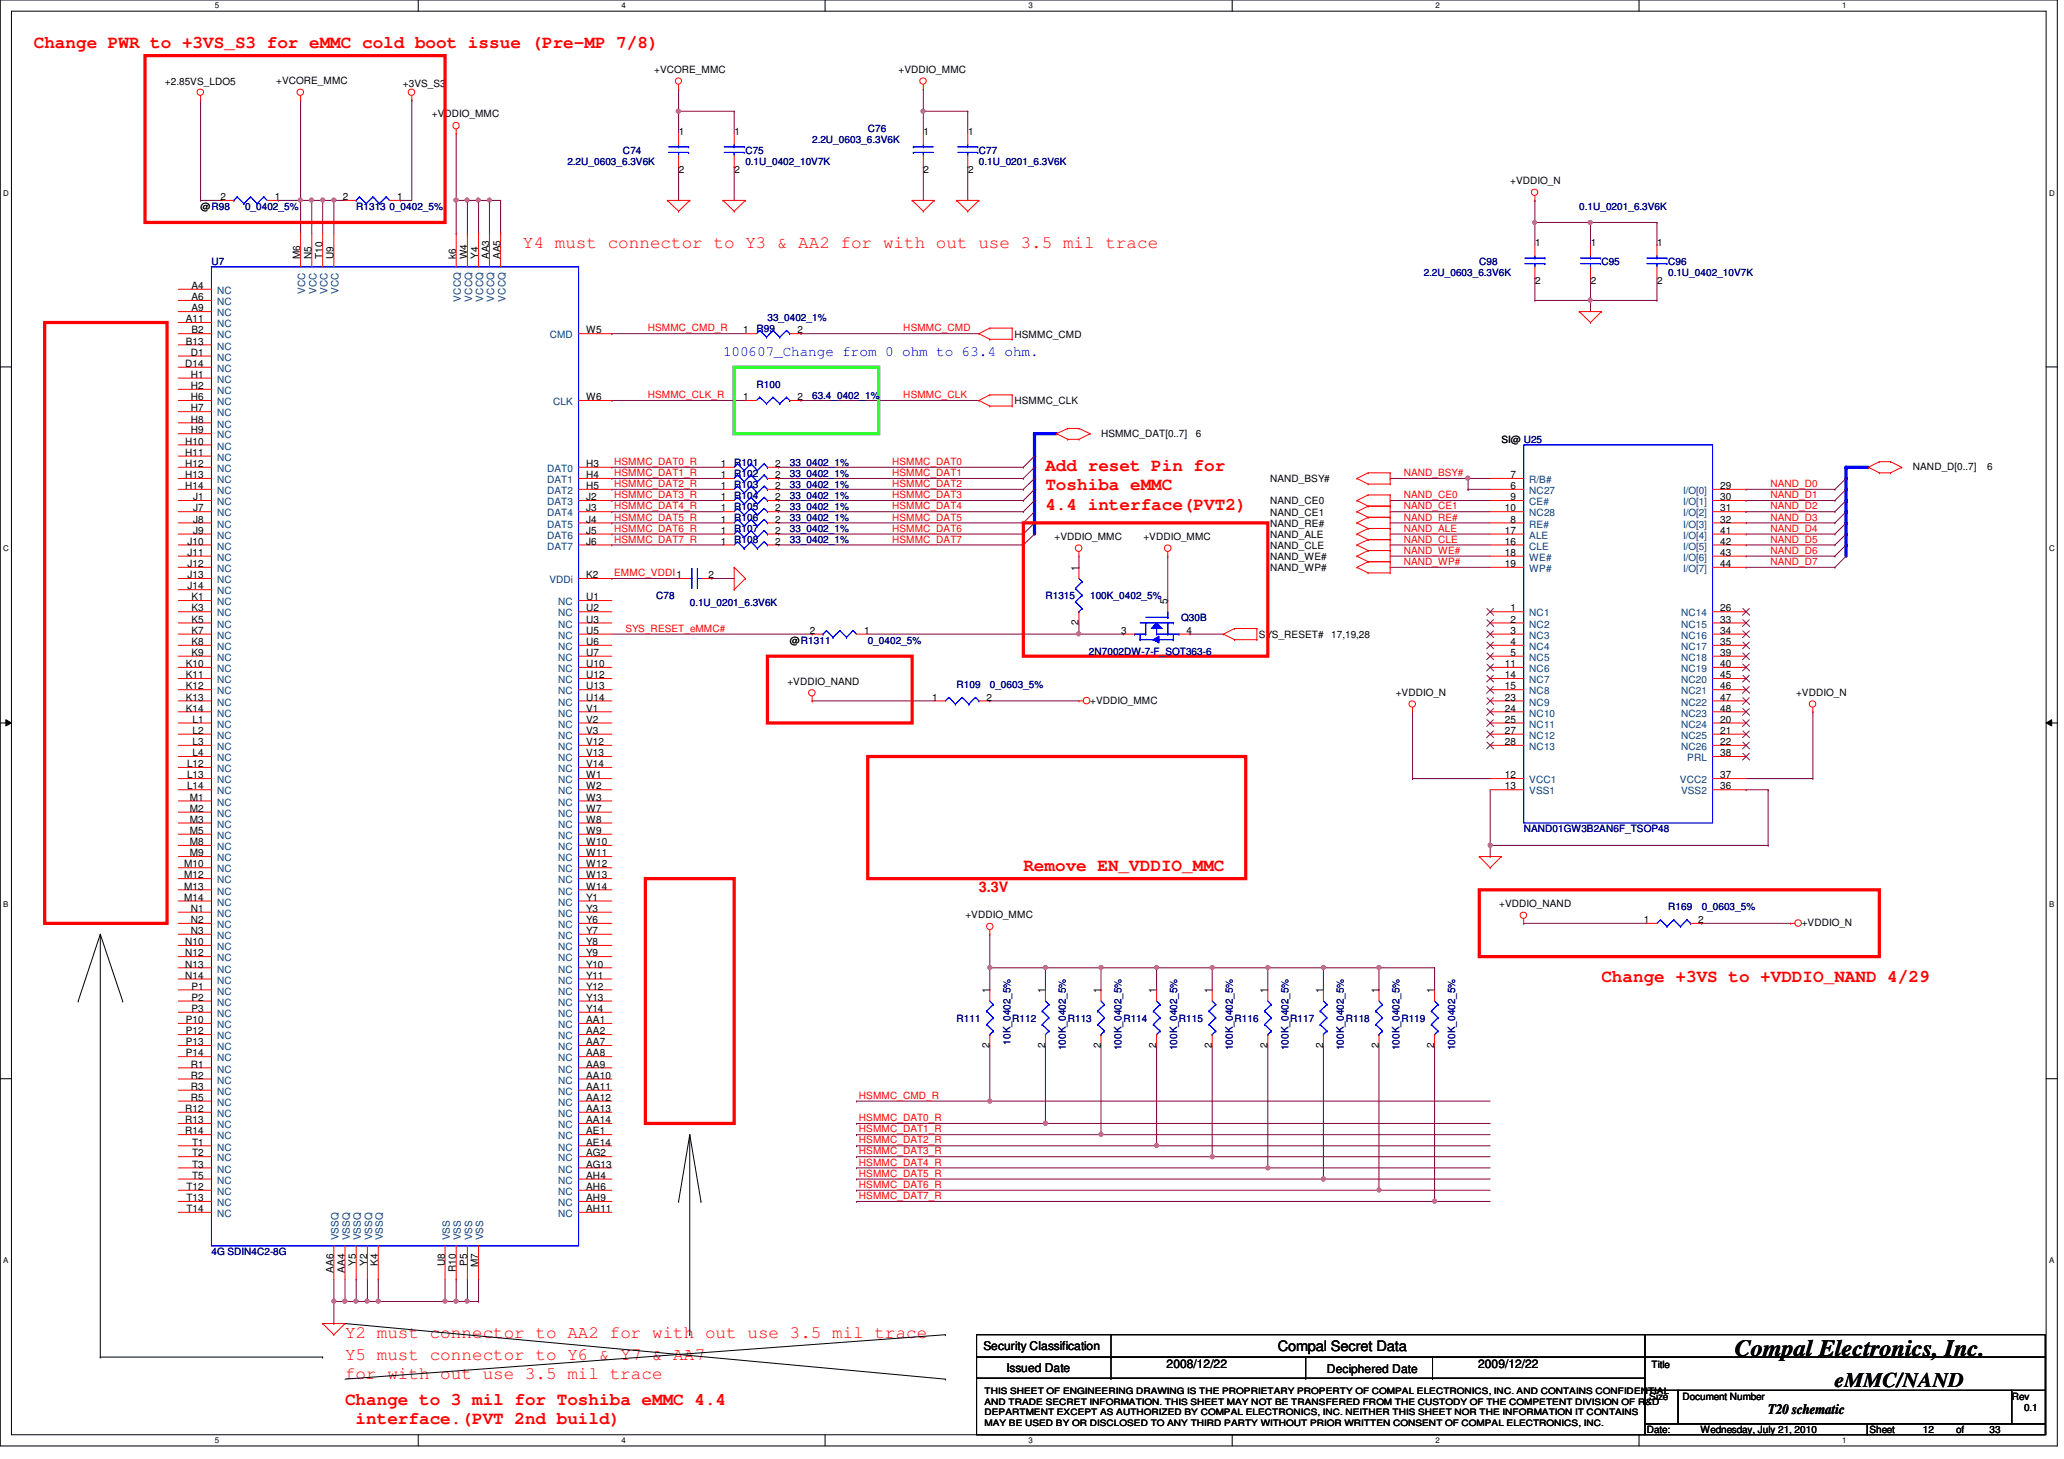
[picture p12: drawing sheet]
<svg xmlns="http://www.w3.org/2000/svg" width="297mm" height="210mm" viewBox="0 0 297 210" stroke-linecap="round" stroke-linejoin="round" font-family="sans-serif">
<defs><g id="words">
<text font-size="3.3" x="249.7" y="195.1">Compal Electronics, Inc.</text>
<text font-size="3" x="264.1" y="199.6">eMMC/NAND</text>
<g font-size="2.5" fill="#f00">
<text x="4.9" y="6.9">Change PWR to +3VS_S3 for eMMC cold boot issue (Pre-MP 7/8)</text>
<text x="75.3" y="35.7">Y4 must connector to Y3 &amp; AA2 for with out use 3.5 mil trace</text>
<text x="150.4" y="67.7">Add reset Pin for</text>
<text x="150.4" y="70.5">Toshiba eMMC</text>
<text x="150.4" y="73.4">4.4 interface(PVT2)</text>
<text x="147.3" y="125.3">Remove EN_VDDIO_MMC</text>
<text x="230.5" y="141.3">Change +3VS to +VDDIO_NAND 4/29</text>
<text x="49.7" y="195.7">Y5 must connector to Y6 &amp; Y7 &amp; AA7</text>
<text x="49.7" y="192.5">Y2 must connector to AA2 for with out use 3.5 mil trace</text>
<text x="49.7" y="198.5">for with out use 3.5 mil trace</text>
<text x="49.7" y="202.1">Change to 3 mil for Toshiba eMMC 4.4</text>
<text x="51.2" y="204.9">interface.(PVT 2nd build)</text>
</g>
<text font-size="2.1" fill="#00f" x="104.1" y="51.2">100607_Change from 0 ohm to 63.4 ohm.</text>
<text font-size="2.1" fill="#f00" x="140.9" y="128.3">3.3V</text>
<g font-size="2.1">
<text x="183.9" y="194.4">Compal Secret Data</text>
<text x="254.5" y="203.5">T20 schematic</text>
</g>
<g font-size="1.7">
<text x="141.5" y="194.3">Security Classification</text>
<text x="144.9" y="197.3">Issued Date</text>
<text x="167.9" y="196.8">2008/12/22</text>
<text x="191" y="197.5">Deciphered Date</text>
<text x="212.7" y="196.8">2009/12/22</text>
</g>
<g font-size="1.4">
<text x="94.1" y="10.5">+VCORE_MMC</text>
<text x="129.3" y="10.5">+VDDIO_MMC</text>
<text x="23.7" y="12.2">+2.85VS_LDO5</text>
<text x="39.7" y="12.1">+VCORE_MMC</text>
<text x="58" y="12.6">+3VS_S3</text>
<text x="62.1" y="16.9">+VDDIO_MMC</text>
<text x="97.7" y="19.4">1</text>
<text x="105.7" y="19.4">1</text>
<text x="132.9" y="19.4">1</text>
<text x="139.3" y="19.4">1</text>
<text x="31.7" y="28.8">2</text>
<text x="39.5" y="28.8">1</text>
<text x="49.4" y="28.8">2</text>
<text x="57.1" y="28.8">1</text>
<text x="97.7" y="24.8">2</text>
<text x="105.7" y="24.8">2</text>
<text x="132.9" y="24.8">2</text>
<text x="139.3" y="24.8">2</text>
<text x="217.3" y="26.5">+VDDIO_N</text>
<text x="28.9" y="30.2">@R98</text>
<text x="220.9" y="35.4">1</text>
<text x="228.9" y="35.4">1</text>
<text x="238.5" y="35.4">1</text>
<text x="27.6" y="41.6">A4</text>
<text x="43.2" y="37.3" transform="rotate(-90 43.2 37.3)">M6</text>
<text x="44.8" y="37.3" transform="rotate(-90 44.8 37.3)">N5</text>
<text x="46.4" y="37.3" transform="rotate(-90 46.4 37.3)">T10</text>
<text x="48" y="37.3" transform="rotate(-90 48 37.3)">U9</text>
<text x="65.6" y="37.3" transform="rotate(-90 65.6 37.3)">k6</text>
<text x="67.2" y="37.3" transform="rotate(-90 67.2 37.3)">W4</text>
<text x="68.8" y="37.3" transform="rotate(-90 68.8 37.3)">Y4</text>
<text x="70.4" y="37.3" transform="rotate(-90 70.4 37.3)">AA3</text>
<text x="72" y="37.3" transform="rotate(-90 72 37.3)">AA5</text>
<text x="220.9" y="40.9">2</text>
<text x="228.9" y="40.9">2</text>
<text x="238.5" y="40.9">2</text>
<text x="26.8" y="46.4">A11</text>
<text x="27.6" y="43.2">A6</text>
<text x="27.6" y="44.8">A9</text>
<text x="27.6" y="48">B2</text>
<text x="84.4" y="48">W5</text>
<text x="107" y="48">1</text>
<text x="114.8" y="48">2</text>
<text x="26.7" y="52.8">D14</text>
<text x="26.8" y="49.6">B13</text>
<text x="27.5" y="51.2">D1</text>
<text x="146" y="48.6">HSMMC_CMD</text>
<text x="27.5" y="54.4">H1</text>
<text x="27.5" y="56">H2</text>
<text x="27.5" y="57.6">H6</text>
<text x="27.5" y="59.2">H7</text>
<text x="84.4" y="57.6">W6</text>
<text x="107" y="57.6">1</text>
<text x="114.8" y="57.6">2</text>
<text x="146" y="58.2">HSMMC_CLK</text>
<text x="26.7" y="64">H10</text>
<text x="26.7" y="65.6">H11</text>
<text x="27.5" y="60.8">H8</text>
<text x="27.5" y="62.4">H9</text>
<text x="158.5" y="62.8">HSMMC_DAT[0..7]</text>
<text x="172.1" y="62.8">6</text>
<text x="216.1" y="63.8">SI@ U25</text>
<text x="26.7" y="67.2">H12</text>
<text x="26.7" y="68.8">H13</text>
<text x="26.7" y="70.4">H14</text>
<text x="27.8" y="72">J1</text>
<text x="84.4" y="72">J2</text>
<text x="84.4" y="67.2">H3</text>
<text x="84.4" y="68.8">H4</text>
<text x="84.4" y="70.4">H5</text>
<text x="103.8" y="72">1</text>
<text x="103.8" y="70.4">1</text>
<text x="103.8" y="68.8">1</text>
<text x="103.8" y="67.2">1</text>
<text x="111.5" y="72">2</text>
<text x="111.5" y="70.4">2</text>
<text x="111.5" y="68.8">2</text>
<text x="111.5" y="67.2">2</text>
<text x="182.8" y="69.4">NAND_BSY#</text>
<text x="217.4" y="72">9</text>
<text x="217.4" y="70.4">6</text>
<text x="217.4" y="68.8">7</text>
<text x="247.6" y="72">30</text>
<text x="247.6" y="70.4">29</text>
<text x="275.3" y="67.6">NAND_D[0..7]</text>
<text x="286" y="67.6">6</text>
<text x="27.8" y="73.6">J7</text>
<text x="27.8" y="75.2">J8</text>
<text x="27.8" y="76.8">J9</text>
<text x="84.4" y="73.6">J3</text>
<text x="84.4" y="75.2">J4</text>
<text x="84.4" y="76.8">J5</text>
<text x="103.8" y="73.6">1</text>
<text x="103.8" y="76.8">1</text>
<text x="103.8" y="75.2">1</text>
<text x="111.5" y="73.6">2</text>
<text x="111.5" y="76.8">2</text>
<text x="111.5" y="75.2">2</text>
<text x="151.8" y="77.7">+VDDIO_MMC</text>
<text x="164.5" y="77.7">+VDDIO_MMC</text>
<text x="182.8" y="75.8">NAND_RE#</text>
<text x="182.8" y="72.6">NAND_CE0</text>
<text x="182.8" y="74.2">NAND_CE1</text>
<text x="182.8" y="77.4">NAND_ALE</text>
<text x="216.6" y="73.6">10</text>
<text x="216.6" y="76.8">17</text>
<text x="217.4" y="75.2">8</text>
<text x="247.6" y="75.2">32</text>
<text x="247.6" y="76.8">41</text>
<text x="247.6" y="73.6">31</text>
<text x="27" y="78.4">J10</text>
<text x="27" y="80">J11</text>
<text x="27" y="81.6">J12</text>
<text x="27" y="83.2">J13</text>
<text x="84.4" y="78.4">J6</text>
<text x="84.4" y="83.2">K2</text>
<text x="102" y="83.2">2</text>
<text x="103.8" y="78.4">1</text>
<text x="111.5" y="78.4">2</text>
<text x="155.2" y="82.1" transform="rotate(-90 155.2 82.1)">1</text>
<text x="182.8" y="79">NAND_CLE</text>
<text x="182.8" y="80.6">NAND_WE#</text>
<text x="182.8" y="82.2">NAND_WP#</text>
<text x="216.6" y="81.6">19</text>
<text x="216.6" y="78.4">16</text>
<text x="216.6" y="80">18</text>
<text x="247.6" y="80">43</text>
<text x="247.6" y="78.4">42</text>
<text x="247.6" y="81.6">44</text>
<text x="27" y="84.8">J14</text>
<text x="27.6" y="86.4">K1</text>
<text x="27.6" y="88">K3</text>
<text x="27.6" y="89.6">K5</text>
<text x="84.4" y="86.4">U1</text>
<text x="84.4" y="88">U2</text>
<text x="84.4" y="89.6">U3</text>
<text x="155.2" y="89.9" transform="rotate(-90 155.2 89.9)">2</text>
<text x="168" y="86.9" transform="rotate(-90 168 86.9)">5</text>
<text x="217.4" y="89.6">2</text>
<text x="217.4" y="88">1</text>
<text x="247.6" y="88">26</text>
<text x="247.6" y="89.6">33</text>
<text x="26.8" y="96">K10</text>
<text x="27.6" y="91.2">K7</text>
<text x="27.6" y="92.8">K8</text>
<text x="27.6" y="94.4">K9</text>
<text x="84.4" y="91.2">U5</text>
<text x="84.4" y="92.8">U6</text>
<text x="84.4" y="94.4">U7</text>
<text x="84.4" y="96">U10</text>
<text x="113.7" y="92.6">@R1311</text>
<text x="116.5" y="91.2">2</text>
<text x="124.4" y="91.2">1</text>
<text x="161.4" y="91.2">3</text>
<text x="170.8" y="91.2">4</text>
<text x="181.2" y="91.8">SYS_RESET#</text>
<text x="191.6" y="91.8">17,19,28</text>
<text x="216.6" y="96">11</text>
<text x="217.4" y="91.2">3</text>
<text x="217.4" y="92.8">4</text>
<text x="217.4" y="94.4">5</text>
<text x="247.6" y="94.4">39</text>
<text x="247.6" y="92.8">35</text>
<text x="247.6" y="96">40</text>
<text x="247.6" y="91.2">34</text>
<text x="26.8" y="97.6">K11</text>
<text x="26.8" y="99.2">K12</text>
<text x="26.8" y="100.8">K13</text>
<text x="84.4" y="97.6">U12</text>
<text x="84.4" y="99.2">U13</text>
<text x="84.4" y="100.8">U14</text>
<text x="113.3" y="98.5">+VDDIO_NAND</text>
<text x="134.2" y="100.8">1</text>
<text x="142" y="100.8">2</text>
<text x="156.9" y="101.2">+VDDIO_MMC</text>
<text x="200.9" y="100.1">+VDDIO_N</text>
<text x="216.6" y="97.6">14</text>
<text x="216.6" y="99.2">15</text>
<text x="216.6" y="100.8">23</text>
<text x="247.6" y="97.6">45</text>
<text x="247.6" y="100.8">47</text>
<text x="247.6" y="99.2">46</text>
<text x="258.5" y="100.1">+VDDIO_N</text>
<text x="26.8" y="102.4">K14</text>
<text x="27.7" y="104">L1</text>
<text x="27.7" y="105.6">L2</text>
<text x="27.7" y="107.2">L3</text>
<text x="84.4" y="102.4">V1</text>
<text x="84.4" y="104">V2</text>
<text x="84.4" y="105.6">V3</text>
<text x="84.4" y="107.2">V12</text>
<text x="216.6" y="107.2">28</text>
<text x="216.6" y="104">25</text>
<text x="216.6" y="102.4">24</text>
<text x="216.6" y="105.6">27</text>
<text x="247.6" y="105.6">21</text>
<text x="247.6" y="107.2">22</text>
<text x="247.6" y="102.4">48</text>
<text x="247.6" y="104">20</text>
<text x="26.9" y="110.4">L12</text>
<text x="26.9" y="112">L13</text>
<text x="26.9" y="113.6">L14</text>
<text x="27.7" y="108.8">L4</text>
<text x="84.4" y="112">W1</text>
<text x="84.4" y="113.6">W2</text>
<text x="84.4" y="108.8">V13</text>
<text x="84.4" y="110.4">V14</text>
<text x="216.6" y="113.6">13</text>
<text x="216.6" y="112">12</text>
<text x="247.6" y="108.8">38</text>
<text x="247.6" y="113.6">36</text>
<text x="247.6" y="112">37</text>
<text x="27.3" y="115.2">M1</text>
<text x="27.3" y="116.8">M2</text>
<text x="27.3" y="118.4">M3</text>
<text x="27.3" y="120">M5</text>
<text x="84.4" y="115.2">W3</text>
<text x="84.4" y="116.8">W7</text>
<text x="84.4" y="118.4">W8</text>
<text x="84.4" y="120">W9</text>
<text x="26.5" y="124.8">M10</text>
<text x="27.3" y="121.6">M8</text>
<text x="27.3" y="123.2">M9</text>
<text x="84.4" y="121.6">W10</text>
<text x="84.4" y="123.2">W11</text>
<text x="84.4" y="124.8">W12</text>
<text x="26.5" y="126.4">M12</text>
<text x="26.5" y="128">M13</text>
<text x="26.5" y="129.6">M14</text>
<text x="27.5" y="131.2">N1</text>
<text x="84.4" y="129.6">Y1</text>
<text x="84.4" y="131.2">Y3</text>
<text x="84.4" y="126.4">W13</text>
<text x="84.4" y="128">W14</text>
<text x="215.8" y="130.5">+VDDIO_NAND</text>
<text x="26.7" y="136">N10</text>
<text x="26.7" y="137.6">N12</text>
<text x="27.5" y="132.8">N2</text>
<text x="27.5" y="134.4">N3</text>
<text x="84.4" y="132.8">Y6</text>
<text x="84.4" y="134.4">Y7</text>
<text x="84.4" y="136">Y8</text>
<text x="84.4" y="137.6">Y9</text>
<text x="138.9" y="132.1">+VDDIO_MMC</text>
<text x="236.6" y="132.8">1</text>
<text x="244.4" y="132.8">2</text>
<text x="259.3" y="133.2">+VDDIO_N</text>
<text x="26.7" y="139.2">N13</text>
<text x="26.7" y="140.8">N14</text>
<text x="27.6" y="142.4">P1</text>
<text x="27.6" y="144">P2</text>
<text x="84.4" y="139.2">Y10</text>
<text x="84.4" y="140.8">Y11</text>
<text x="84.4" y="142.4">Y12</text>
<text x="84.4" y="144">Y13</text>
<text x="142.4" y="142.9" transform="rotate(-90 142.4 142.9)">1</text>
<text x="150.4" y="142.9" transform="rotate(-90 150.4 142.9)">1</text>
<text x="158.4" y="142.9" transform="rotate(-90 158.4 142.9)">1</text>
<text x="166.4" y="142.9" transform="rotate(-90 166.4 142.9)">1</text>
<text x="174.4" y="142.9" transform="rotate(-90 174.4 142.9)">1</text>
<text x="182.4" y="142.9" transform="rotate(-90 182.4 142.9)">1</text>
<text x="190.4" y="142.9" transform="rotate(-90 190.4 142.9)">1</text>
<text x="198.4" y="142.9" transform="rotate(-90 198.4 142.9)">1</text>
<text x="206.4" y="142.9" transform="rotate(-90 206.4 142.9)">1</text>
<text x="26.8" y="147.2">P10</text>
<text x="26.8" y="148.8">P12</text>
<text x="27.6" y="145.6">P3</text>
<text x="84.4" y="145.6">Y14</text>
<text x="84.4" y="147.2">AA1</text>
<text x="84.4" y="148.8">AA2</text>
<text x="26.8" y="150.4">P13</text>
<text x="26.8" y="152">P14</text>
<text x="27.5" y="153.6">R1</text>
<text x="27.5" y="155.2">R2</text>
<text x="84.4" y="150.4">AA7</text>
<text x="84.4" y="152">AA8</text>
<text x="84.4" y="153.6">AA9</text>
<text x="84.4" y="155.2">AA10</text>
<text x="142.4" y="150.7" transform="rotate(-90 142.4 150.7)">2</text>
<text x="150.4" y="150.7" transform="rotate(-90 150.4 150.7)">2</text>
<text x="158.4" y="150.7" transform="rotate(-90 158.4 150.7)">2</text>
<text x="166.4" y="150.7" transform="rotate(-90 166.4 150.7)">2</text>
<text x="174.4" y="150.7" transform="rotate(-90 174.4 150.7)">2</text>
<text x="182.4" y="150.7" transform="rotate(-90 182.4 150.7)">2</text>
<text x="190.4" y="150.7" transform="rotate(-90 190.4 150.7)">2</text>
<text x="198.4" y="150.7" transform="rotate(-90 198.4 150.7)">2</text>
<text x="206.4" y="150.7" transform="rotate(-90 206.4 150.7)">2</text>
<text x="26.7" y="160">R12</text>
<text x="26.7" y="161.6">R13</text>
<text x="27.5" y="156.8">R3</text>
<text x="27.5" y="158.4">R5</text>
<text x="84.4" y="156.8">AA11</text>
<text x="84.4" y="158.4">AA12</text>
<text x="84.4" y="160">AA13</text>
<text x="84.4" y="161.6">AA14</text>
<text x="26.7" y="163.2">R14</text>
<text x="27.6" y="164.8">T1</text>
<text x="27.6" y="166.4">T2</text>
<text x="27.6" y="168">T3</text>
<text x="84.4" y="163.2">AE1</text>
<text x="84.4" y="164.8">AE14</text>
<text x="84.4" y="166.4">AG2</text>
<text x="84.4" y="168">AG13</text>
<text x="26.8" y="171.2">T12</text>
<text x="26.8" y="172.8">T13</text>
<text x="27.6" y="169.6">T5</text>
<text x="84.4" y="169.6">AH4</text>
<text x="84.4" y="171.2">AH6</text>
<text x="84.4" y="172.8">AH9</text>
<text x="26.8" y="174.4">T14</text>
<text x="84.4" y="174.4">AH11</text>
<text x="48" y="183.1" transform="rotate(-90 48 183.1)">AA6</text>
<text x="49.6" y="183.1" transform="rotate(-90 49.6 183.1)">AA4</text>
<text x="51.2" y="182.1" transform="rotate(-90 51.2 182.1)">Y5</text>
<text x="52.8" y="182.1" transform="rotate(-90 52.8 182.1)">Y2</text>
<text x="54.4" y="182.1" transform="rotate(-90 54.4 182.1)">K4</text>
<text x="64" y="182.2" transform="rotate(-90 64 182.2)">U8</text>
<text x="65.6" y="183" transform="rotate(-90 65.6 183)">R10</text>
<text x="67.2" y="182.1" transform="rotate(-90 67.2 182.1)">P5</text>
<text x="68.8" y="182.3" transform="rotate(-90 68.8 182.3)">M7</text>
<text x="237.7" y="196.8">Title</text>
<text x="237.4" y="201.4">Size</text>
<text x="242.1" y="201.4">Document Number</text>
<text x="289.5" y="201.4">Rev</text>
<text x="291.3" y="203">0.1</text>
<text x="237" y="206.2">Date:</text>
<text x="244.7" y="206.2">Wednesday, July 21, 2010</text>
<text x="269" y="206.2">Sheet</text>
<text x="276.7" y="206.2">12</text>
<text x="281.5" y="206.2">of</text>
<text x="286.3" y="206.2">33</text>
</g>
<g font-size="1.4" fill="#000080">
<text x="81.7" y="23.7">2.2U_0603_6.3V6K</text>
<text x="89.7" y="22.2">C74</text>
<text x="107.3" y="22.2">C75</text>
<text x="107.3" y="23.7">0.1U_0402_10V7K</text>
<text x="116.9" y="20.6">2.2U_0603_6.3V6K</text>
<text x="124.9" y="19">C76</text>
<text x="140.9" y="22.2">C77</text>
<text x="140.9" y="23.7">0.1U_0201_6.3V6K</text>
<text x="35.3" y="30.2">0_0402_5%</text>
<text x="51.3" y="30.2">R1313 0_0402_5%</text>
<text x="227.3" y="30.2">0.1U_0201_6.3V6K</text>
<text x="30.4" y="38.2">U7</text>
<text x="204.9" y="39.8">2.2U_0603_6.3V6K</text>
<text x="212.9" y="38.2">C98</text>
<text x="230.5" y="38.2">C95</text>
<text x="240.1" y="38.2">C96</text>
<text x="240.1" y="39.8">0.1U_0402_10V7K</text>
<text x="108.9" y="47.8">R99</text>
<text x="110.4" y="46.2">33_0402_1%</text>
<text x="108.9" y="55.8">R100</text>
<text x="116.9" y="57.4">63.4_0402_1%</text>
<text x="105.7" y="71.8">R104</text>
<text x="105.7" y="70.2">R103</text>
<text x="105.7" y="68.6">R102</text>
<text x="105.7" y="67">R101</text>
<text x="113.7" y="71.8">33_0402_1%</text>
<text x="113.7" y="70.2">33_0402_1%</text>
<text x="113.7" y="68.6">33_0402_1%</text>
<text x="113.7" y="67">33_0402_1%</text>
<text x="105.7" y="73.4">R105</text>
<text x="105.7" y="76.6">R107</text>
<text x="105.7" y="75">R106</text>
<text x="113.7" y="73.4">33_0402_1%</text>
<text x="113.7" y="76.6">33_0402_1%</text>
<text x="113.7" y="75">33_0402_1%</text>
<text x="105.7" y="78.2">R108</text>
<text x="113.7" y="78.2">33_0402_1%</text>
<text x="94.4" y="86.2">C78</text>
<text x="99.3" y="87.1">0.1U_0201_6.3V6K</text>
<text x="150.4" y="86.2">R1315</text>
<text x="156.9" y="86.2">100K_0402_5%</text>
<text x="170" y="89.4">Q30B</text>
<text x="124.9" y="92.6">0_0402_5%</text>
<text x="156.7" y="94.2">2N7002DW-7-F_SOT363-6</text>
<text x="137.7" y="99">R109</text>
<text x="142.4" y="99">0_0603_5%</text>
<text x="219.3" y="119.8">NAND01GW3B2AN6F_TSOP48</text>
<text x="240.1" y="131">R169</text>
<text x="244.9" y="131">0_0603_5%</text>
<text x="137.7" y="147">R111</text>
<text x="145.7" y="147">R112</text>
<text x="153.7" y="147">R113</text>
<text x="161.7" y="147">R114</text>
<text x="169.7" y="147">R115</text>
<text x="177.7" y="147">R116</text>
<text x="185.7" y="147">R117</text>
<text x="193.7" y="147">R118</text>
<text x="201.7" y="147">R119</text>
<text x="145.4" y="150.3" transform="rotate(-90 145.4 150.3)">10K_0402_5%</text>
<text x="153.4" y="151.1" transform="rotate(-90 153.4 151.1)">100K_0402_5%</text>
<text x="161.4" y="151.1" transform="rotate(-90 161.4 151.1)">100K_0402_5%</text>
<text x="169.4" y="151.1" transform="rotate(-90 169.4 151.1)">100K_0402_5%</text>
<text x="177.4" y="151.1" transform="rotate(-90 177.4 151.1)">100K_0402_5%</text>
<text x="185.4" y="151.1" transform="rotate(-90 185.4 151.1)">100K_0402_5%</text>
<text x="193.4" y="151.1" transform="rotate(-90 193.4 151.1)">100K_0402_5%</text>
<text x="201.4" y="151.1" transform="rotate(-90 201.4 151.1)">100K_0402_5%</text>
<text x="209.4" y="151.1" transform="rotate(-90 209.4 151.1)">100K_0402_5%</text>
<text x="30.4" y="180.6">4G SDIN4C2-8G</text>
</g>
<g font-size="1.4" fill="#004080">
<text x="31.2" y="42.3">NC</text>
<text x="31.2" y="43.9">NC</text>
<text x="31.2" y="45.5">NC</text>
<text x="31.2" y="47.1">NC</text>
<text x="43.9" y="42.3" transform="rotate(-90 43.9 42.3)">VCC</text>
<text x="45.5" y="42.3" transform="rotate(-90 45.5 42.3)">VCC</text>
<text x="47.1" y="42.3" transform="rotate(-90 47.1 42.3)">VCC</text>
<text x="48.7" y="42.3" transform="rotate(-90 48.7 42.3)">VCC</text>
<text x="66.3" y="43.4" transform="rotate(-90 66.3 43.4)">VCCQ</text>
<text x="67.9" y="43.4" transform="rotate(-90 67.9 43.4)">VCCQ</text>
<text x="69.6" y="43.4" transform="rotate(-90 69.6 43.4)">VCCQ</text>
<text x="71.1" y="43.4" transform="rotate(-90 71.1 43.4)">VCCQ</text>
<text x="72.7" y="43.4" transform="rotate(-90 72.7 43.4)">VCCQ</text>
<text x="31.2" y="48.7">NC</text>
<text x="31.2" y="50.3">NC</text>
<text x="31.2" y="51.9">NC</text>
<text x="31.2" y="53.5">NC</text>
<text x="79.1" y="48.7">CMD</text>
<text x="31.2" y="55.1">NC</text>
<text x="31.2" y="56.7">NC</text>
<text x="31.2" y="58.3">NC</text>
<text x="31.2" y="59.9">NC</text>
<text x="79.6" y="58.3">CLK</text>
<text x="31.2" y="61.5">NC</text>
<text x="31.2" y="63.1">NC</text>
<text x="31.2" y="64.7">NC</text>
<text x="31.2" y="66.3">NC</text>
<text x="31.2" y="67.9">NC</text>
<text x="31.2" y="69.5">NC</text>
<text x="31.2" y="71.1">NC</text>
<text x="78.7" y="67.9">DAT0</text>
<text x="78.7" y="69.5">DAT1</text>
<text x="78.7" y="71.1">DAT2</text>
<text x="220.1" y="71.1">NC27</text>
<text x="220.1" y="69.5">R/B#</text>
<text x="242.2" y="71.1">I/O[0]</text>
<text x="31.2" y="72.7">NC</text>
<text x="31.2" y="74.3">NC</text>
<text x="31.2" y="75.9">NC</text>
<text x="31.2" y="77.5">NC</text>
<text x="78.7" y="72.7">DAT3</text>
<text x="78.7" y="74.3">DAT4</text>
<text x="78.7" y="75.9">DAT5</text>
<text x="78.7" y="77.5">DAT6</text>
<text x="220.1" y="72.7">CE#</text>
<text x="220.1" y="74.3">NC28</text>
<text x="220.1" y="75.9">RE#</text>
<text x="220.1" y="77.5">ALE</text>
<text x="242.2" y="72.7">I/O[1]</text>
<text x="242.2" y="75.9">I/O[3]</text>
<text x="242.2" y="77.5">I/O[4]</text>
<text x="242.2" y="74.3">I/O[2]</text>
<text x="31.2" y="79.1">NC</text>
<text x="31.2" y="80.7">NC</text>
<text x="31.2" y="82.3">NC</text>
<text x="31.2" y="83.9">NC</text>
<text x="78.7" y="79.1">DAT7</text>
<text x="79.1" y="83.9">VDDi</text>
<text x="220.1" y="82.3">WP#</text>
<text x="220.1" y="79.1">CLE</text>
<text x="220.1" y="80.7">WE#</text>
<text x="242.2" y="80.7">I/O[6]</text>
<text x="242.2" y="79.1">I/O[5]</text>
<text x="242.2" y="82.3">I/O[7]</text>
<text x="31.2" y="85.5">NC</text>
<text x="31.2" y="87.1">NC</text>
<text x="31.2" y="88.7">NC</text>
<text x="80.3" y="87.1">NC</text>
<text x="80.3" y="88.7">NC</text>
<text x="220.1" y="88.7">NC1</text>
<text x="241.9" y="88.7">NC14</text>
<text x="31.2" y="91.9">NC</text>
<text x="31.2" y="90.3">NC</text>
<text x="31.2" y="93.5">NC</text>
<text x="31.2" y="95.1">NC</text>
<text x="80.3" y="90.3">NC</text>
<text x="80.3" y="91.9">NC</text>
<text x="80.3" y="93.5">NC</text>
<text x="80.3" y="95.1">NC</text>
<text x="220.1" y="91.9">NC3</text>
<text x="220.1" y="90.3">NC2</text>
<text x="220.1" y="93.5">NC4</text>
<text x="220.1" y="95.1">NC5</text>
<text x="241.9" y="95.1">NC18</text>
<text x="241.9" y="93.5">NC17</text>
<text x="241.9" y="91.9">NC16</text>
<text x="241.9" y="90.3">NC15</text>
<text x="31.2" y="96.7">NC</text>
<text x="31.2" y="98.3">NC</text>
<text x="31.2" y="99.9">NC</text>
<text x="31.2" y="101.5">NC</text>
<text x="80.3" y="96.7">NC</text>
<text x="80.3" y="98.3">NC</text>
<text x="80.3" y="99.9">NC</text>
<text x="80.3" y="101.5">NC</text>
<text x="220.1" y="96.7">NC6</text>
<text x="220.1" y="98.3">NC7</text>
<text x="220.1" y="99.9">NC8</text>
<text x="220.1" y="101.5">NC9</text>
<text x="241.9" y="98.3">NC20</text>
<text x="241.9" y="96.7">NC19</text>
<text x="241.9" y="101.5">NC22</text>
<text x="241.9" y="99.9">NC21</text>
<text x="31.2" y="103.1">NC</text>
<text x="31.2" y="104.7">NC</text>
<text x="31.2" y="106.3">NC</text>
<text x="31.2" y="107.9">NC</text>
<text x="80.3" y="103.1">NC</text>
<text x="80.3" y="104.7">NC</text>
<text x="80.3" y="106.3">NC</text>
<text x="80.3" y="107.9">NC</text>
<text x="220.1" y="107.9">NC13</text>
<text x="220.1" y="104.7">NC11</text>
<text x="220.1" y="103.1">NC10</text>
<text x="220.1" y="106.3">NC12</text>
<text x="241.9" y="106.3">NC25</text>
<text x="241.9" y="107.9">NC26</text>
<text x="241.9" y="103.1">NC23</text>
<text x="241.9" y="104.7">NC24</text>
<text x="31.2" y="109.5">NC</text>
<text x="31.2" y="111.1">NC</text>
<text x="31.2" y="112.7">NC</text>
<text x="80.3" y="112.7">NC</text>
<text x="80.3" y="109.5">NC</text>
<text x="80.3" y="111.1">NC</text>
<text x="220.1" y="112.7">VCC1</text>
<text x="241.8" y="112.7">VCC2</text>
<text x="242.8" y="109.5">PRL</text>
<text x="31.2" y="114.3">NC</text>
<text x="31.2" y="115.9">NC</text>
<text x="31.2" y="117.5">NC</text>
<text x="31.2" y="119.1">NC</text>
<text x="80.3" y="114.3">NC</text>
<text x="80.3" y="115.9">NC</text>
<text x="80.3" y="117.5">NC</text>
<text x="80.3" y="119.1">NC</text>
<text x="220.1" y="114.3">VSS1</text>
<text x="241.9" y="114.3">VSS2</text>
<text x="31.2" y="120.7">NC</text>
<text x="31.2" y="122.3">NC</text>
<text x="31.2" y="123.9">NC</text>
<text x="31.2" y="125.5">NC</text>
<text x="80.3" y="120.7">NC</text>
<text x="80.3" y="122.3">NC</text>
<text x="80.3" y="123.9">NC</text>
<text x="80.3" y="125.5">NC</text>
<text x="31.2" y="127.1">NC</text>
<text x="31.2" y="128.7">NC</text>
<text x="31.2" y="130.3">NC</text>
<text x="31.2" y="131.9">NC</text>
<text x="80.3" y="130.3">NC</text>
<text x="80.3" y="131.9">NC</text>
<text x="80.3" y="127.1">NC</text>
<text x="80.3" y="128.7">NC</text>
<text x="31.2" y="133.5">NC</text>
<text x="31.2" y="135.1">NC</text>
<text x="31.2" y="136.7">NC</text>
<text x="80.3" y="133.5">NC</text>
<text x="80.3" y="135.1">NC</text>
<text x="80.3" y="136.7">NC</text>
<text x="31.2" y="138.3">NC</text>
<text x="31.2" y="139.9">NC</text>
<text x="31.2" y="141.5">NC</text>
<text x="31.2" y="143.1">NC</text>
<text x="80.3" y="138.3">NC</text>
<text x="80.3" y="139.9">NC</text>
<text x="80.3" y="141.5">NC</text>
<text x="80.3" y="143.1">NC</text>
<text x="31.2" y="144.7">NC</text>
<text x="31.2" y="146.3">NC</text>
<text x="31.2" y="147.9">NC</text>
<text x="31.2" y="149.5">NC</text>
<text x="80.3" y="144.7">NC</text>
<text x="80.3" y="146.3">NC</text>
<text x="80.3" y="147.9">NC</text>
<text x="80.3" y="149.5">NC</text>
<text x="31.2" y="154.3">NC</text>
<text x="31.2" y="155.9">NC</text>
<text x="31.2" y="151.1">NC</text>
<text x="31.2" y="152.7">NC</text>
<text x="80.3" y="151.1">NC</text>
<text x="80.3" y="152.7">NC</text>
<text x="80.3" y="154.3">NC</text>
<text x="80.3" y="155.9">NC</text>
<text x="31.2" y="157.5">NC</text>
<text x="31.2" y="159.1">NC</text>
<text x="31.2" y="160.7">NC</text>
<text x="80.3" y="157.5">NC</text>
<text x="80.3" y="159.1">NC</text>
<text x="80.3" y="160.7">NC</text>
<text x="31.2" y="162.3">NC</text>
<text x="31.2" y="163.9">NC</text>
<text x="31.2" y="165.5">NC</text>
<text x="31.2" y="167.1">NC</text>
<text x="80.3" y="162.3">NC</text>
<text x="80.3" y="163.9">NC</text>
<text x="80.3" y="165.5">NC</text>
<text x="80.3" y="167.1">NC</text>
<text x="31.2" y="168.7">NC</text>
<text x="31.2" y="170.3">NC</text>
<text x="31.2" y="171.9">NC</text>
<text x="31.2" y="173.5">NC</text>
<text x="80.3" y="170.3">NC</text>
<text x="80.3" y="171.9">NC</text>
<text x="80.3" y="173.5">NC</text>
<text x="80.3" y="168.7">NC</text>
<text x="31.2" y="175.1">NC</text>
<text x="48.7" y="178.4" transform="rotate(-90 48.7 178.4)">VSSQ</text>
<text x="50.3" y="178.4" transform="rotate(-90 50.3 178.4)">VSSQ</text>
<text x="51.9" y="178.4" transform="rotate(-90 51.9 178.4)">VSSQ</text>
<text x="53.5" y="178.4" transform="rotate(-90 53.5 178.4)">VSSQ</text>
<text x="55.1" y="178.4" transform="rotate(-90 55.1 178.4)">VSSQ</text>
<text x="64.7" y="178.4" transform="rotate(-90 64.7 178.4)">VSS</text>
<text x="66.3" y="178.4" transform="rotate(-90 66.3 178.4)">VSS</text>
<text x="67.9" y="178.4" transform="rotate(-90 67.9 178.4)">VSS</text>
<text x="69.6" y="178.4" transform="rotate(-90 69.6 178.4)">VSS</text>
<text x="80.3" y="175.1">NC</text>
</g>
<g font-size="1.4" fill="#f00">
<text x="93.2" y="47.7">HSMMC_CMD_R</text>
<text x="130" y="47.7">HSMMC_CMD</text>
<text x="93.2" y="57.3">HSMMC_CLK_R</text>
<text x="130" y="57.3">HSMMC_CLK</text>
<text x="88.4" y="66.9">HSMMC_DAT0_R</text>
<text x="88.4" y="68.5">HSMMC_DAT1_R</text>
<text x="88.4" y="70.1">HSMMC_DAT2_R</text>
<text x="88.4" y="71.7">HSMMC_DAT3_R</text>
<text x="128.4" y="68.5">HSMMC_DAT1</text>
<text x="128.4" y="71.7">HSMMC_DAT3</text>
<text x="128.4" y="66.9">HSMMC_DAT0</text>
<text x="128.4" y="70.1">HSMMC_DAT2</text>
<text x="202" y="71.7">NAND_CE0</text>
<text x="202" y="68.5">NAND_BSY#</text>
<text x="254.8" y="71.7">NAND_D1</text>
<text x="254.8" y="70.1">NAND_D0</text>
<text x="88.4" y="73.3">HSMMC_DAT4_R</text>
<text x="88.4" y="74.9">HSMMC_DAT5_R</text>
<text x="88.4" y="76.5">HSMMC_DAT6_R</text>
<text x="128.4" y="73.3">HSMMC_DAT4</text>
<text x="128.4" y="74.9">HSMMC_DAT5</text>
<text x="128.4" y="76.5">HSMMC_DAT6</text>
<text x="202" y="74.9">NAND_RE#</text>
<text x="202" y="73.3">NAND_CE1</text>
<text x="202" y="76.5">NAND_ALE</text>
<text x="254.8" y="73.3">NAND_D2</text>
<text x="254.8" y="74.9">NAND_D3</text>
<text x="254.8" y="76.5">NAND_D4</text>
<text x="88.4" y="82.9">EMMC_VDDI1</text>
<text x="88.4" y="78.1">HSMMC_DAT7_R</text>
<text x="128.4" y="78.1">HSMMC_DAT7</text>
<text x="202" y="78.1">NAND_CLE</text>
<text x="202" y="79.7">NAND_WE#</text>
<text x="202" y="81.3">NAND_WP#</text>
<text x="254.8" y="78.1">NAND_D5</text>
<text x="254.8" y="79.7">NAND_D6</text>
<text x="254.8" y="81.3">NAND_D7</text>
<text x="90" y="90.9">SYS_RESET_eMMC#</text>
<text x="123.6" y="158.1">HSMMC_CMD_R</text>
<text x="123.6" y="161.3">HSMMC_DAT0_R</text>
<text x="123.6" y="166.1">HSMMC_DAT3_R</text>
<text x="123.6" y="162.9">HSMMC_DAT1_R</text>
<text x="123.6" y="164.5">HSMMC_DAT2_R</text>
<text x="123.6" y="167.7">HSMMC_DAT4_R</text>
<text x="123.6" y="169.3">HSMMC_DAT5_R</text>
<text x="123.6" y="170.9">HSMMC_DAT6_R</text>
<text x="123.6" y="172.5">HSMMC_DAT7_R</text>
</g>
<g font-size="1.3">
<text x="141.7" y="200.6">THIS SHEET OF ENGINEERING DRAWING IS THE PROPRIETARY PROPERTY OF COMPAL ELECTRONICS, INC. AND CONTAINS CONFIDENTIAL</text>
<text x="141.7" y="202.1">AND TRADE SECRET INFORMATION. THIS SHEET MAY NOT BE TRANSFERED FROM THE CUSTODY OF THE COMPETENT DIVISION OF R&amp;D</text>
<text x="141.7" y="203.6">DEPARTMENT EXCEPT AS AUTHORIZED BY COMPAL ELECTRONICS, INC. NEITHER THIS SHEET NOR THE INFORMATION IT CONTAINS</text>
<text x="141.7" y="205.1">MAY BE USED BY OR DISCLOSED TO ANY THIRD PARTY WITHOUT PRIOR WRITTEN CONSENT OF COMPAL ELECTRONICS, INC.</text>
</g>
<g font-size="1.1">
<text x="30.9" y="1.1">5</text>
<text x="89.4" y="1.1">4</text>
<text x="148" y="1.1">3</text>
<text x="206.6" y="1.1">2</text>
<text x="265.1" y="1.1">1</text>
<text x=".5" y="28.2">D</text>
<text x="294.9" y="28.2">D</text>
<text x=".5" y="79.3">C</text>
<text x="294.9" y="79.3">C</text>
<text x=".5" y="130.6">B</text>
<text x="294.9" y="130.6">B</text>
<text x=".5" y="181.7">A</text>
<text x="294.9" y="181.7">A</text>
<text x="30.9" y="207.6">5</text>
<text x="89.4" y="207.6">4</text>
<text x="148" y="207.6">3</text>
<text x="206.6" y="207.6">2</text>
<text x="265.1" y="207.6">1</text>
</g>
</g></defs>
<path d="M0 0h296.1v208h-296.1zM1.6 1.6h292.9v204.8h-292.9z" fill="none" stroke="#000" stroke-width=".14"/>
<g fill="#fff">
<path d="M30.9 .2h.6v1.2h-.6z"/>
<path d="M30.9 206.6h.6v1.2h-.6z"/>
</g>
<path d="M60.2 0v1.6M60.2 206.4v1.6" fill="none" stroke="#000" stroke-width=".14"/>
<g fill="#fff">
<path d="M89.4 .2h.6v1.2h-.6z"/>
<path d="M89.4 206.6h.6v1.2h-.6z"/>
</g>
<path d="M118.7 0v1.6M118.7 206.4v1.6" fill="none" stroke="#000" stroke-width=".14"/>
<g fill="#fff">
<path d="M148 .2h.6v1.2h-.6z"/>
<path d="M148 206.6h.6v1.2h-.6z"/>
</g>
<path d="M177.3 0v1.6M177.3 206.4v1.6" fill="none" stroke="#000" stroke-width=".14"/>
<g fill="#fff">
<path d="M206.6 .2h.6v1.2h-.6z"/>
<path d="M206.6 206.6h.6v1.2h-.6z"/>
</g>
<path d="M235.9 0v1.6M235.9 206.4v1.6" fill="none" stroke="#000" stroke-width=".14"/>
<g fill="#fff">
<path d="M265.1 .2h.6v1.2h-.6z"/>
<path d="M265.1 206.6h.6v1.2h-.6z"/>
<path d="M.5 27.2h.7v1.2h-.7z"/>
<path d="M294.9 27.2h.8v1.2h-.8z"/>
<path d="M.5 78.4h.7v1.1h-.7z"/>
<path d="M294.9 78.4h.8v1.1h-.8z"/>
</g>
<path d="M0 52.8h1.6M294.5 52.8h1.6" fill="none" stroke="#000" stroke-width=".14"/>
<g fill="#fff">
<path d="M.5 129.6h.7v1.2h-.7z"/>
<path d="M294.9 129.6h.7v1.2h-.7z"/>
</g>
<path d="M0 104h1.6M.8 103.5l.8 .5-.8 .4zM294.5 104l.8-.5v.9zM294.5 104h1.6" fill="none" stroke="#000" stroke-width=".14"/>
<path d="M.8 103.5l.8 .5-.8 .4zM294.5 104l.8-.5v.9z" fill="#000"/>
<g fill="#fff">
<path d="M.5 180.8h.7v1.1h-.7z"/>
<path d="M294.9 180.8h.7v1.1h-.7z"/>
</g>
<path d="M0 155.2h1.6M294.5 155.2h1.6" fill="none" stroke="#000" stroke-width=".14"/>
<g fill="none" stroke="#800040" stroke-width=".14">
<path d="M28.9 14.4h.1M28.9 14.4v14.4M28.9 28.8h.1M28.9 28.8h3.1M40 28.8h.1M40 28.8h3.3M123.3 158.4h.1M123.3 158.4h19.1M142.4 158.4h.1M142.4 150.4v8M150.4 150.4v11.2M158.4 150.4v12.8"/>
<path d="M166.5 150.4v14.4M174.5 150.4v16M182.5 150.4v17.6M190.5 150.4v19.2M198.5 150.4v20.8M123.3 161.6h.1M123.3 166.4h.1M123.3 163.2h.1M123.3 169.6h.1M123.3 164.8h.1M123.3 168h.1M123.3 171.2h.1"/>
<path d="M123.3 161.6h91.2M123.3 166.4h51.2M123.3 163.2h35.1M123.3 169.6h67.2M123.3 164.8h43.2M123.3 168h59.2M123.3 171.2h75.2M150.4 161.6h.1M158.4 163.2h.1M166.5 164.8h.1M174.5 166.4h.1M182.5 168h.1"/>
<path d="M190.5 169.6h.1M198.5 171.2h.1"/>
</g>
<circle cx="150.4" cy="161.6" r=".31" fill="#f0f"/>
<circle cx="150.4" cy="161.6" r=".31" fill="none" stroke="#f0f" stroke-width=".14"/>
<path d="M182.5 168h.1M182.5 168h32" fill="none" stroke="#800040" stroke-width=".14"/>
<circle cx="182.5" cy="168" r=".3" fill="#f0f"/>
<circle cx="182.5" cy="168" r=".3" fill="none" stroke="#f0f" stroke-width=".14"/>
<path d="M206.5 150.4v22.4M123.3 172.8h.1M123.3 172.8h83.2M166.5 164.8h.1M166.5 164.8h48M206.5 172.8h.1" fill="none" stroke="#800040" stroke-width=".14"/>
<circle cx="166.5" cy="164.8" r=".3" fill="#f0f"/>
<circle cx="166.5" cy="164.8" r=".3" fill="none" stroke="#f0f" stroke-width=".14"/>
<path d="M206.5 172.8h.1M206.5 172.8h8" fill="none" stroke="#800040" stroke-width=".14"/>
<circle cx="206.5" cy="172.8" r=".3" fill="#f0f"/>
<circle cx="206.5" cy="172.8" r=".3" fill="none" stroke="#f0f" stroke-width=".14"/>
<path d="M198.5 171.2h.1M198.5 171.2h16" fill="none" stroke="#800040" stroke-width=".14"/>
<circle cx="198.5" cy="171.2" r=".3" fill="#f0f"/>
<circle cx="198.5" cy="171.2" r=".3" fill="none" stroke="#f0f" stroke-width=".14"/>
<path d="M158.4 163.2h.1M158.4 163.2h56.1" fill="none" stroke="#800040" stroke-width=".14"/>
<circle cx="158.5" cy="163.2" r=".3" fill="#f0f"/>
<circle cx="158.5" cy="163.2" r=".3" fill="none" stroke="#f0f" stroke-width=".14"/>
<path d="M190.5 169.6h.1M190.5 169.6h24" fill="none" stroke="#800040" stroke-width=".14"/>
<circle cx="190.4" cy="169.6" r=".31" fill="#f0f"/>
<circle cx="190.4" cy="169.6" r=".31" fill="none" stroke="#f0f" stroke-width=".14"/>
<path d="M142.4 158.4h.1M142.4 158.4h72.1" fill="none" stroke="#800040" stroke-width=".14"/>
<circle cx="142.4" cy="158.4" r=".3" fill="#f0f"/>
<circle cx="142.4" cy="158.4" r=".3" fill="none" stroke="#f0f" stroke-width=".14"/>
<path d="M174.5 166.4h.1M174.5 166.4h40" fill="none" stroke="#800040" stroke-width=".14"/>
<circle cx="174.5" cy="166.4" r=".3" fill="#f0f"/>
<circle cx="174.5" cy="166.4" r=".3" fill="none" stroke="#f0f" stroke-width=".14"/>
<path d="M150.4 139.2h.1M150.4 139.2h-8v3.2M206.5 139.2v3.2M142.4 142.4h.1M206.5 142.4h.1" fill="none" stroke="#800040" stroke-width=".14"/>
<circle cx="142.4" cy="139.2" r=".3" fill="#f0f"/>
<circle cx="142.4" cy="139.2" r=".3" fill="none" stroke="#f0f" stroke-width=".14"/>
<circle cx="150.4" cy="139.2" r=".3" fill="#f0f"/>
<circle cx="150.4" cy="139.2" r=".3" fill="none" stroke="#f0f" stroke-width=".14"/>
<path d="M190.5 139.2h8M198.5 139.2h.1M198.5 139.2v3.2M198.5 142.4h.1" fill="none" stroke="#800040" stroke-width=".14"/>
<circle cx="198.5" cy="139.2" r=".3" fill="#f0f"/>
<circle cx="198.5" cy="139.2" r=".3" fill="none" stroke="#f0f" stroke-width=".14"/>
<path d="M142.4 139.2h.1M142.4 134.4v4.8M182.5 139.2h.1M182.5 139.2v3.2M182.5 139.2h-8v3.2M190.5 139.2v3.2M174.5 142.4h.1M182.5 142.4h.1M190.5 142.4h.1" fill="none" stroke="#800040" stroke-width=".14"/>
<circle cx="182.5" cy="139.2" r=".3" fill="#f0f"/>
<circle cx="182.5" cy="139.2" r=".3" fill="none" stroke="#f0f" stroke-width=".14"/>
<path d="M150.4 139.2h8M158.4 139.2h.1M198.5 139.2h8M206.5 139.2h.1" fill="none" stroke="#800040" stroke-width=".14"/>
<circle cx="158.5" cy="139.2" r=".3" fill="#f0f"/>
<circle cx="158.5" cy="139.2" r=".3" fill="none" stroke="#f0f" stroke-width=".14"/>
<path d="M166.5 139.2h8M174.5 139.2h.1" fill="none" stroke="#800040" stroke-width=".14"/>
<circle cx="174.5" cy="139.2" r=".3" fill="#f0f"/>
<circle cx="174.5" cy="139.2" r=".3" fill="none" stroke="#f0f" stroke-width=".14"/>
<path d="M166.5 139.2v3.2M182.5 139.2h8M190.5 139.2h.1M166.5 142.4h.1" fill="none" stroke="#800040" stroke-width=".14"/>
<circle cx="190.5" cy="139.2" r=".3" fill="#f0f"/>
<circle cx="190.5" cy="139.2" r=".3" fill="none" stroke="#f0f" stroke-width=".14"/>
<path d="M158.4 139.2h8.1M166.5 139.2h.1" fill="none" stroke="#800040" stroke-width=".14"/>
<circle cx="166.5" cy="139.2" r=".3" fill="#f0f"/>
<circle cx="166.5" cy="139.2" r=".3" fill="none" stroke="#f0f" stroke-width=".14"/>
<g fill="none" stroke="#800040" stroke-width=".14">
<path d="M48 28.8h.1M48 28.8v4.8M88 57.6h.1M88 57.6h19.3M115.3 57.6h.1M115.3 57.6h25.6M112.1 73.6h.1M112.1 75.2h.1M112.1 76.8h.1M112.1 68.8h.1M112.1 72h.1M112.1 67.2h.1"/>
<path d="M112.1 70.4h.1M112.1 73.6h35.2M112.1 75.2h35.2M112.1 76.8h35.2M112.1 68.8h35.2M112.1 72h35.2M112.1 67.2h35.2M112.1 70.4h35.2M88 83.2h.1M88 83.2h9.7M102.4 83.2h.1M102.4 83.2h3.3"/>
<path d="M150.4 139.2v3.2M158.4 139.2v3.2M150.4 142.4h.1M158.4 142.4h.1"/>
</g>
<circle cx="48" cy="28.8" r=".3" fill="#f0f"/>
<circle cx="48" cy="28.8" r=".3" fill="none" stroke="#f0f" stroke-width=".14"/>
<path d="M43.3 28.8h.1M43.3 28.8h1.6" fill="none" stroke="#800040" stroke-width=".14"/>
<circle cx="43.2" cy="28.8" r=".3" fill="#f0f"/>
<circle cx="43.2" cy="28.8" r=".3" fill="none" stroke="#f0f" stroke-width=".14"/>
<path d="M43.3 28.8h.1M43.3 28.8v4.8M44.9 28.8h.1M44.9 28.8v4.8M46.4 28.8h.1M46.4 28.8h1.6M46.4 28.8v4.8" fill="none" stroke="#800040" stroke-width=".14"/>
<circle cx="46.4" cy="28.8" r=".3" fill="#f0f"/>
<circle cx="46.4" cy="28.8" r=".3" fill="none" stroke="#f0f" stroke-width=".14"/>
<path d="M65.7 33.6h.1M67.3 28.8h.1M67.3 28.8h-1.6v4.8M72 33.6h.1M72 28.8v4.8" fill="none" stroke="#800040" stroke-width=".14"/>
<circle cx="67.2" cy="28.8" r=".3" fill="#f0f"/>
<circle cx="67.2" cy="28.8" r=".3" fill="none" stroke="#f0f" stroke-width=".14"/>
<path d="M67.3 28.8h1.6M68.9 28.8h.1" fill="none" stroke="#800040" stroke-width=".14"/>
<circle cx="68.8" cy="28.8" r=".3" fill="#f0f"/>
<circle cx="68.8" cy="28.8" r=".3" fill="none" stroke="#f0f" stroke-width=".14"/>
<path d="M67.3 33.6h.1M67.3 28.8v4.8M68.9 28.8h1.5M70.4 28.8h.1" fill="none" stroke="#800040" stroke-width=".14"/>
<circle cx="70.4" cy="28.8" r=".3" fill="#f0f"/>
<circle cx="70.4" cy="28.8" r=".3" fill="none" stroke="#f0f" stroke-width=".14"/>
<path d="M68.9 33.6h.1M68.9 28.8v4.8M70.4 33.6h.1M72 28.8h.1M72 28.8h-1.6v4.8" fill="none" stroke="#800040" stroke-width=".14"/>
<path d="M148.9 65.6v1.6" fill="none" stroke="#00f" stroke-width=".47"/>
<circle cx="148.9" cy="65.6" r=".23" fill="#00f"/>
<path d="M148.9 62.4h3.2" fill="none" stroke="#00f" stroke-width=".47"/>
<circle cx="148.9" cy="62.4" r=".23" fill="#00f"/>
<path d="M148.9 75.2v1.6" fill="none" stroke="#00f" stroke-width=".47"/>
<circle cx="148.9" cy="75.2" r=".23" fill="#00f"/>
<path d="M48 190.4h.1M49.7 187.2h.1M49.7 187.2h-1.7v3.2M68.9 184h.1M68.9 184v3.2" fill="none" stroke="#800040" stroke-width=".14"/>
<circle cx="48" cy="187.2" r=".3" fill="#f0f"/>
<circle cx="48" cy="187.2" r=".3" fill="none" stroke="#f0f" stroke-width=".14"/>
<path d="M48 187.2h.1M48 184v3.2M64 187.2h.1M64 184v3.2M65.7 184h.1M65.7 184v3.2h3.2M67.3 187.2h.1M67.3 184v3.2M68.9 187.2h.1" fill="none" stroke="#800040" stroke-width=".14"/>
<circle cx="67.2" cy="187.2" r=".3" fill="#f0f"/>
<circle cx="67.2" cy="187.2" r=".3" fill="none" stroke="#f0f" stroke-width=".14"/>
<path d="M64 187.2h1.7M65.7 187.2h.1" fill="none" stroke="#800040" stroke-width=".14"/>
<circle cx="65.6" cy="187.2" r=".31" fill="#f0f"/>
<circle cx="65.6" cy="187.2" r=".31" fill="none" stroke="#f0f" stroke-width=".14"/>
<path d="M52.9 187.2h1.5M54.4 184h.1M54.4 187.2h.1M54.4 184v3.2" fill="none" stroke="#800040" stroke-width=".14"/>
<circle cx="54.4" cy="187.2" r=".3" fill="#f0f"/>
<circle cx="54.4" cy="187.2" r=".3" fill="none" stroke="#f0f" stroke-width=".14"/>
<path d="M54.4 187.2h9.6M64 187.2h.1" fill="none" stroke="#800040" stroke-width=".14"/>
<circle cx="64" cy="187.2" r=".3" fill="#f0f"/>
<circle cx="64" cy="187.2" r=".3" fill="none" stroke="#f0f" stroke-width=".14"/>
<path d="M49.7 187.2h.1M49.7 187.2h1.6M49.7 184v3.2M51.3 187.2h.1M52.9 187.2h.1M52.9 184v3.2" fill="none" stroke="#800040" stroke-width=".14"/>
<circle cx="49.6" cy="187.2" r=".31" fill="#f0f"/>
<circle cx="49.6" cy="187.2" r=".31" fill="none" stroke="#f0f" stroke-width=".14"/>
<path d="M51.3 184h.1M51.3 184v3.2" fill="none" stroke="#800040" stroke-width=".14"/>
<circle cx="51.2" cy="187.2" r=".3" fill="#f0f"/>
<circle cx="51.2" cy="187.2" r=".3" fill="none" stroke="#f0f" stroke-width=".14"/>
<path d="M51.3 187.2h1.6M52.9 187.2h.1" fill="none" stroke="#800040" stroke-width=".14"/>
<circle cx="52.8" cy="187.2" r=".3" fill="#f0f"/>
<circle cx="52.8" cy="187.2" r=".3" fill="none" stroke="#f0f" stroke-width=".14"/>
<path d="M43.3 14.4h.1M43.3 14.4v14.4M65.7 19.2v9.6M65.7 28.8h.1M88 48h.1M88 48h19.3" fill="none" stroke="#800040" stroke-width=".14"/>
<circle cx="65.6" cy="28.8" r=".31" fill="#f0f"/>
<circle cx="65.6" cy="28.8" r=".31" fill="none" stroke="#f0f" stroke-width=".14"/>
<g fill="none" stroke="#800040" stroke-width=".14">
<path d="M115.3 48h.1M115.3 48h25.6M88 67.2h.1M88 68.8h.1M88 70.4h.1M88 72h.1M88 73.6h.1M88 75.2h.1M88 76.8h.1M88 78.4h.1M88 67.2h16.1M88 68.8h16.1"/>
<path d="M88 70.4h16.1M88 72h16.1M88 73.6h16.1M88 75.2h16.1M88 76.8h16.1M88 78.4h16.1M116.9 100.8h.1M116.9 100.8h17.5M142.4 100.8h.1M142.4 100.8h12.9"/>
</g>
<path d="M148.9 70.4v1.6" fill="none" stroke="#00f" stroke-width=".47"/>
<circle cx="148.9" cy="70.4" r=".23" fill="#00f"/>
<path d="M148.9 73.6v1.6" fill="none" stroke="#00f" stroke-width=".47"/>
<circle cx="148.9" cy="73.6" r=".23" fill="#00f"/>
<path d="M148.9 72v1.6" fill="none" stroke="#00f" stroke-width=".47"/>
<circle cx="148.9" cy="72" r=".23" fill="#00f"/>
<path d="M148.9 68.8v1.6" fill="none" stroke="#00f" stroke-width=".47"/>
<circle cx="148.9" cy="68.8" r=".23" fill="#00f"/>
<path d="M148.9 67.2v1.6" fill="none" stroke="#00f" stroke-width=".47"/>
<circle cx="148.9" cy="67.2" r=".23" fill="#00f"/>
<path d="M148.9 62.4v3.2" fill="none" stroke="#00f" stroke-width=".47"/>
<circle cx="148.9" cy="62.4" r=".23" fill="#00f"/>
<path d="M44.9 28.8h.1M44.9 28.8h1.5" fill="none" stroke="#800040" stroke-width=".14"/>
<circle cx="44.8" cy="28.8" r=".3" fill="#f0f"/>
<circle cx="44.8" cy="28.8" r=".3" fill="none" stroke="#f0f" stroke-width=".14"/>
<path d="M97.7 16h.1M97.7 16v3.2M97.7 24h.1M97.7 24v4.8M105.7 24h.1M105.7 24v4.8M132.9 24h.1M132.9 24v4.8M139.3 24h.1M139.3 24v4.8" fill="none" stroke="#800040" stroke-width=".14"/>
<circle cx="97.6" cy="16" r=".31" fill="#f0f"/>
<circle cx="97.6" cy="16" r=".31" fill="none" stroke="#f0f" stroke-width=".14"/>
<path d="M97.7 16h.1M97.7 12.8h.1M97.7 16h8M97.7 12.8v3.2M105.7 16h.1M105.7 16v3.2M132.9 16h.1M132.9 16v3.2" fill="none" stroke="#800040" stroke-width=".14"/>
<circle cx="132.8" cy="16" r=".3" fill="#f0f"/>
<circle cx="132.8" cy="16" r=".3" fill="none" stroke="#f0f" stroke-width=".14"/>
<g fill="none" stroke="#800040" stroke-width=".14">
<path d="M132.9 16h.1M132.9 12.8h.1M132.9 16h6.4M132.9 12.8v3.2M139.3 16h.1M139.3 16v3.2M251.3 72h.1M251.3 73.6h.1M251.3 75.2h.1M251.3 70.4h.1M251.3 78.4h.1M251.3 76.8h.1"/>
<path d="M251.3 72h12.8M251.3 73.6h12.8M251.3 75.2h12.8M251.3 70.4h12.8M251.3 78.4h12.8M251.3 76.8h12.8M251.3 80h.1M251.3 81.6h.1M251.3 80h12.8M251.3 81.6h12.8"/>
</g>
<path d="M265.7 67.2h3.2" fill="none" stroke="#00f" stroke-width=".47"/>
<circle cx="265.7" cy="67.2" r=".23" fill="#00f"/>
<path d="M265.7 78.4v1.6" fill="none" stroke="#00f" stroke-width=".47"/>
<circle cx="265.7" cy="78.4" r=".23" fill="#00f"/>
<path d="M265.7 68.8v1.6" fill="none" stroke="#00f" stroke-width=".47"/>
<circle cx="265.7" cy="68.8" r=".23" fill="#00f"/>
<path d="M265.7 70.4v1.6" fill="none" stroke="#00f" stroke-width=".47"/>
<circle cx="265.7" cy="70.4" r=".23" fill="#00f"/>
<path d="M265.7 73.6v1.6" fill="none" stroke="#00f" stroke-width=".47"/>
<circle cx="265.7" cy="73.6" r=".23" fill="#00f"/>
<path d="M265.7 72v1.6" fill="none" stroke="#00f" stroke-width=".47"/>
<circle cx="265.7" cy="72" r=".23" fill="#00f"/>
<path d="M265.7 67.2v1.6" fill="none" stroke="#00f" stroke-width=".47"/>
<circle cx="265.7" cy="67.2" r=".23" fill="#00f"/>
<path d="M265.7 76.8v1.6" fill="none" stroke="#00f" stroke-width=".47"/>
<circle cx="265.7" cy="76.8" r=".23" fill="#00f"/>
<path d="M265.7 75.2v1.6" fill="none" stroke="#00f" stroke-width=".47"/>
<circle cx="265.7" cy="75.2" r=".23" fill="#00f"/>
<path d="M220.9 32h.1M220.9 32v3.2M228.9 43.2h.1M228.9 43.2v1.6" fill="none" stroke="#800040" stroke-width=".14"/>
<circle cx="220.9" cy="32" r=".3" fill="#f0f"/>
<circle cx="220.9" cy="32" r=".3" fill="none" stroke="#f0f" stroke-width=".14"/>
<path d="M220.9 32h.1M220.9 32h8" fill="none" stroke="#800040" stroke-width=".14"/>
<circle cx="228.9" cy="32" r=".3" fill="#f0f"/>
<circle cx="228.9" cy="32" r=".3" fill="none" stroke="#f0f" stroke-width=".14"/>
<path d="M220.9 28.8h.1M220.9 28.8v3.2M228.9 32h.1M228.9 32v3.2M228.9 32h9.6M238.5 32h.1M238.5 35.2h.1M238.5 32v3.2M228.9 43.2h.1M228.9 43.2h9.6M238.5 43.2h.1M238.5 40v3.2" fill="none" stroke="#800040" stroke-width=".14"/>
<circle cx="228.9" cy="43.2" r=".3" fill="#f0f"/>
<circle cx="228.9" cy="43.2" r=".3" fill="none" stroke="#f0f" stroke-width=".14"/>
<g fill="none" stroke="#800040" stroke-width=".14">
<path d="M220.9 40h.1M220.9 43.2h.1M220.9 40v3.2M228.9 40h.1M228.9 40v3.2h-8M203.3 112h.1M203.3 102.4h.1M203.3 112h11.2M203.3 102.4v9.6M214.5 113.6v8M251.3 112h9.6M260.9 102.4h.1"/>
<path d="M260.9 112h.1M260.9 102.4v9.6M214.5 121.6h.1M219.3 132.8h.1M219.3 132.8h17.6M244.9 132.8h.1M244.9 132.8h12.8"/>
</g>
<circle cx="214.4" cy="121.6" r=".31" fill="#f0f"/>
<circle cx="214.4" cy="121.6" r=".31" fill="none" stroke="#f0f" stroke-width=".14"/>
<g fill="none" stroke="#800040" stroke-width=".14">
<path d="M200.1 78.4h.1M200.1 75.2h.1M200.1 73.6h.1M200.1 72h.1M200.1 76.8h.1M200.1 78.4h14.4M200.1 75.2h14.4M200.1 73.6h14.4M200.1 72h14.4M200.1 76.8h14.4M211.3 68.8h.1M211.3 68.8h3.2"/>
<path d="M200.1 80h.1M200.1 81.6h.1M200.1 80h14.4M200.1 81.6h14.4M251.3 113.6h.1M251.3 113.6h3.2M254.5 113.6h.1M254.5 113.6v8M214.5 123.2h.1M254.5 121.6h.1M254.5 121.6h-40v1.6"/>
</g>
<circle cx="211.2" cy="68.8" r=".3" fill="#f0f"/>
<circle cx="211.2" cy="68.8" r=".3" fill="none" stroke="#f0f" stroke-width=".14"/>
<g fill="none" stroke="#800040" stroke-width=".14">
<path d="M59.3 14.4h.1M59.3 14.4v14.4h-1.6M48 28.8h.1M48 28.8h1.7M57.7 28.8h.1M112.1 78.4h.1M112.1 78.4h35.2M200.1 68.8h.1M200.1 68.8h11.2v1.6M211.3 70.4h.1M211.3 70.4h3.2M88 91.2h28.9"/>
<path d="M116.9 91.2h.1M124.9 91.2h30.4M155.3 91.2h.1"/>
</g>
<circle cx="155.2" cy="91.2" r=".3" fill="#f0f"/>
<circle cx="155.2" cy="91.2" r=".3" fill="none" stroke="#f0f" stroke-width=".14"/>
<g fill="none" stroke="#800040" stroke-width=".14">
<path d="M147.3 75.2h.1M147.3 73.6h.1M147.3 72h.1M147.3 70.4h.1M147.3 68.8h.1M147.3 67.2h.1M147.3 78.4h.1M147.3 76.8h.1M148.9 73.6l-1.6 1.6M148.9 72l-1.6 1.6M148.9 70.4l-1.6 1.6M148.9 68.8l-1.6 1.6"/>
<path d="M148.9 67.2l-1.6 1.6M148.9 65.6l-1.6 1.6M148.9 76.8l-1.6 1.6M148.9 75.2l-1.6 1.6M264.1 72h.1M264.1 73.6h.1M264.1 75.2h.1M264.1 78.4h.1M264.1 76.8h.1M264.1 70.4h.1M265.7 70.4l-1.6 1.6M265.7 72l-1.6 1.6"/>
<path d="M265.7 73.6l-1.6 1.6M265.7 76.8l-1.6 1.6M265.7 78.4l-1.6 1.6M265.7 75.2l-1.6 1.6M265.7 68.8l-1.6 1.6M155.3 81.6h.1M155.3 91.2h.1M155.3 91.2h6.4M155.3 80v1.6M155.3 89.6v1.6M161.7 91.2h.1M168.1 86.4h.1"/>
<path d="M168.1 80v6.4M171.3 91.2h.1M171.3 91.2h4.8M264.1 80h.1M264.1 81.6h.1M265.7 80l-1.6 1.6"/>
</g>
<g fill="none" stroke="#f00" stroke-width=".14">
<path d="M28.9 14.4h.1M28.9 13.8v.6M43.3 14.4h.1M43.3 13.8v.6M59.3 14.4h.1M59.3 13.8v.6M65.7 19.2h.1M65.7 18.6v.6M97.7 12.8h.1M97.7 12.1v.7M105.7 19.2v1.6M132.9 12.8h.1"/>
<path d="M132.9 12.1v.7M132.9 19.2v1.6M139.3 19.2v1.6M32 28.8h1.7M38.4 28.8h1.6M43.3 33.6v4.8M44.9 33.6v4.8M46.4 33.6v4.8M48 33.6v4.8M65.7 33.6v4.8M67.3 33.6v4.8M68.9 33.6v4.8"/>
<path d="M70.4 33.6v4.8M72 33.6v4.8M96.1 28.8h.1M96.1 28.8h3.2M96.1 28.8l1.6 1.6M97.7 30.4h.1M99.3 28.8h.1M99.3 28.8l-1.6 1.6M104.1 28.8h.1M104.1 28.8h3.2M104.1 28.8l1.6 1.6M105.7 30.4h.1"/>
<path d="M105.7 22.4v1.6M107.3 28.8h.1M107.3 28.8l-1.6 1.6M131.3 28.8h.1M131.3 28.8h3.1M131.3 28.8l1.6 1.6M132.9 30.4h.1M132.9 22.4v1.6M134.4 28.8h.1M134.4 28.8l-1.5 1.6M137.7 28.8h.1M137.7 28.8h3.2"/>
<path d="M137.7 28.8l1.6 1.6M139.3 30.4h.1M139.3 22.4v1.6M140.9 28.8h.1M140.9 28.8l-1.6 1.6M220.9 28.8h.1M220.9 28.2v.6M220.9 35.2v1.6M220.9 38.4v1.6M228.9 35.2v1.6M228.9 38.4v1.6M25.7 44.8h4.7"/>
<path d="M25.7 57.6h4.7M25.7 48h4.7M25.7 41.6h4.7M25.7 43.2h4.7M25.7 46.4h4.7M25.7 49.6h4.7M25.7 51.2h4.7M25.7 52.8h4.7M25.7 54.4h4.7M25.7 56h4.7M25.7 59.2h4.7M83.3 57.6h4.7"/>
<path d="M83.3 48h4.7M107.3 57.6h1.6M113.7 57.6h1.6M140.9 57.6h.1M140.9 48h.1M140.9 57.6l1.5 .8M140.9 48l1.5 .8M142.4 56.8h.1M142.4 58.4h.1M142.4 47.2h.1M142.4 48.8h.1M142.4 56.8l-1.5 .8"/>
<path d="M142.4 56.8h3.3M142.4 58.4h3.3M142.4 47.2l-1.5 .8M142.4 47.2h3.3M142.4 48.8h3.3M145.7 56.8h.1M145.7 58.4h.1M145.7 47.2h.1M145.7 48.8h.1M145.7 47.2v1.6M145.7 56.8v1.6M227.3 44.8h.1"/>
<path d="M227.3 44.8h3.2M227.3 44.8l1.6 1.6M228.9 46.4h.1M230.5 44.8h.1M230.5 44.8l-1.6 1.6M25.7 73.6h4.7M25.7 72h4.7M25.7 67.2h4.7M25.7 68.8h4.7M25.7 70.4h4.7M25.7 75.2h4.7M25.7 76.8h4.7"/>
<path d="M25.7 78.4h4.7M25.7 60.8h4.7M25.7 62.4h4.7M25.7 64h4.7M25.7 65.6h4.7M83.3 73.6h4.7M83.3 72h4.7M83.3 67.2h4.7M83.3 68.8h4.7M83.3 70.4h4.7M83.3 75.2h4.7M83.3 76.8h4.7"/>
<path d="M83.3 78.4h4.7M104.1 73.6h1.6M104.1 72h1.6M104.1 70.4h1.6M104.1 76.8h1.6M104.1 78.4h1.6M110.4 73.6h1.7M110.4 72h1.7M110.4 70.4h1.7M110.4 76.8h1.7M110.4 78.4h1.7M152.1 62.4h.1"/>
<path d="M152.1 62.4l1.6 .8M153.7 61.6h.1M153.7 63.2h.1M153.7 61.6h1.6M153.7 61.6l-1.6 .8M153.7 63.2h1.6M155.3 61.6h.1M155.3 63.2h.1M155.3 61.6l1.6 .8M155.3 79.4v.6M156.9 62.4h.1M156.9 62.4l-1.6 .8"/>
<path d="M168.1 79.4v.6M195.3 78.4h.1M195.3 75.2h.1M195.3 72h.1M195.3 73.6h.1M195.3 76.8h.1M195.3 68.8h.1M195.3 78.4l1.6 .8M195.3 75.2l1.6 .8M195.3 72l1.6 .8M195.3 73.6l1.6 .8M195.3 76.8l1.6 .8"/>
<path d="M195.3 68.8l1.6 .8M196.9 77.6h.1M196.9 79.2h.1M196.9 74.4h.1M196.9 76h.1M196.9 71.2h.1M196.9 72.8h.1M196.9 68h.1M196.9 69.6h.1M196.9 68h3.2M196.9 77.6l-1.6 .8M196.9 77.6h3.2"/>
<path d="M196.9 79.2h3.2M196.9 74.4l-1.6 .8M196.9 74.4h3.2M196.9 76h3.2M196.9 79.2l-1.6 .8M196.9 71.2l-1.6 .8M196.9 71.2h3.2M196.9 72.8h3.2M196.9 72.8l-1.6 .8M196.9 76l-1.6 .8M196.9 68l-1.6 .8M196.9 69.6h3.2"/>
<path d="M200.1 77.6h.1M200.1 79.2h.1M200.1 74.4h.1M200.1 76h.1M200.1 71.2h.1M200.1 72.8h.1M200.1 68h.1M200.1 69.6h.1M200.1 68v1.6M200.1 71.2v11.2M268.9 67.2h.1M268.9 67.2l1.6 .8"/>
<path d="M270.5 66.4h.1M270.5 68h.1M270.5 66.4h1.6M270.5 66.4l-1.6 .8M270.5 68h1.6M272.1 66.4h.1M272.1 68h.1M272.1 66.4l1.6 .8M273.7 67.2h.1M273.7 67.2l-1.6 .8M25.7 83.2h4.7M25.7 80h4.7"/>
<path d="M25.7 81.6h4.7M25.7 84.8h4.7M25.7 86.4h4.7M25.7 88h4.7M25.7 91.2h4.7M25.7 89.6h4.7M25.7 92.8h4.7M25.7 94.4h4.7M25.7 96h4.7M25.7 97.6h4.7M25.7 99.2h4.7M83.3 83.2h4.7"/>
<path d="M83.3 86.4h4.7M83.3 88h4.7M83.3 91.2h4.7M83.3 89.6h4.7M83.3 92.8h4.7M83.3 94.4h4.7M83.3 96h4.7M83.3 97.6h4.7M83.3 99.2h4.7M97.7 83.2h1.6M100.9 83.2h1.5M105.7 81.6h.1"/>
<path d="M105.7 84.8h.1M105.7 81.6v3.2M105.7 81.6l1.6 1.6M107.3 83.2h.1M107.3 83.2l-1.6 1.6M116.9 91.2h1.5M123.3 91.2h1.6M155.3 80h.1M155.3 81.6v1.6M155.3 88v1.6M168.1 80h.1M176.1 91.2h.1"/>
<path d="M176.1 91.2l1.6 .8M177.7 90.4h.1M177.7 92h.1M177.7 90.4l-1.6 .8M177.7 90.4h3.2M177.7 92h3.2M180.9 90.4h.1M180.9 92h.1M180.9 90.4v1.6M195.3 80h.1M195.3 81.6h.1M195.3 80l1.6 .8"/>
<path d="M195.3 81.6l1.6 .8M196.9 80.8h.1M196.9 82.4h.1M196.9 80.8h3.2M196.9 80.8l-1.6 .8M196.9 82.4h3.2M200.1 80.8h.1M200.1 82.4h.1M25.7 100.8h4.7M25.7 102.4h4.7M25.7 104h4.7M25.7 105.6h4.7"/>
<path d="M25.7 107.2h4.7M25.7 108.8h4.7M25.7 110.4h4.7M25.7 112h4.7M25.7 113.6h4.7M25.7 115.2h4.7M25.7 116.8h4.7M25.7 118.4h4.7M83.3 100.8h4.7M83.3 102.4h4.7M83.3 104h4.7M83.3 105.6h4.7"/>
<path d="M83.3 107.2h4.7M83.3 108.8h4.7M83.3 110.4h4.7M83.3 112h4.7M83.3 113.6h4.7M83.3 115.2h4.7M83.3 116.8h4.7M83.3 118.4h4.7M116.9 100.8h.1M116.9 100.2v.6M134.4 100.8h1.7M140.9 100.8h1.5"/>
<path d="M155.3 100.8h.1M155.3 100.8h.6M203.3 102.4h.1M203.3 101.8v.6M260.9 102.4h.1M260.9 101.8v.6M25.7 132.8h4.7M25.7 123.2h4.7M25.7 120h4.7M25.7 121.6h4.7M25.7 124.8h4.7M25.7 126.4h4.7"/>
<path d="M25.7 128h4.7M25.7 129.6h4.7M25.7 131.2h4.7M25.7 134.4h4.7M25.7 136h4.7M25.7 137.6h4.7M25.7 139.2h4.7M83.3 132.8h4.7M83.3 123.2h4.7M83.3 120h4.7M83.3 121.6h4.7M83.3 124.8h4.7"/>
<path d="M83.3 126.4h4.7M83.3 128h4.7M83.3 129.6h4.7M83.3 131.2h4.7M83.3 134.4h4.7M83.3 136h4.7M83.3 137.6h4.7M83.3 139.2h4.7M142.4 134.4h.1M142.4 133.8v.6M212.9 123.2h.1M212.9 123.2h3.2"/>
<path d="M212.9 123.2l1.6 1.6M214.5 124.8h.1M216.1 123.2h.1M216.1 123.2l-1.6 1.6M219.3 132.8h.1M219.3 132.2v.6M257.7 132.8h.1M257.7 132.8h.6M25.7 140.8h4.7M25.7 153.6h4.7M25.7 155.2h4.7M25.7 156.8h4.7"/>
<path d="M25.7 158.4h4.7M25.7 142.4h4.7M25.7 144h4.7M25.7 145.6h4.7M25.7 147.2h4.7M25.7 148.8h4.7M25.7 150.4h4.7M25.7 152h4.7M83.3 140.8h4.7M83.3 153.6h4.7M83.3 155.2h4.7M83.3 156.8h4.7"/>
<path d="M83.3 158.4h4.7M83.3 142.4h4.7M83.3 144h4.7M83.3 145.6h4.7M83.3 147.2h4.7M83.3 148.8h4.7M83.3 150.4h4.7M83.3 152h4.7M142.4 142.4v1.6M142.4 148.8v1.6M150.4 142.4v1.6M150.4 148.8v1.6"/>
<path d="M166.5 142.4v1.6M166.5 148.8v1.6M174.5 142.4v1.6M174.5 148.8v1.6M190.5 142.4v1.6M190.5 148.8v1.6M198.5 142.4v1.6M198.5 148.8v1.6M25.7 160h4.7M25.7 161.6h4.7M25.7 163.2h4.7M25.7 164.8h4.7"/>
<path d="M25.7 166.4h4.7M25.7 168h4.7M25.7 169.6h4.7M25.7 171.2h4.7M25.7 172.8h4.7M25.7 174.4h4.7M48 179.2v4.8M49.7 179.2v4.8M51.3 179.2v4.8M52.9 179.2v4.8M54.4 179.2v4.8M64 179.2v4.8"/>
<path d="M65.7 179.2v4.8M67.3 179.2v4.8M68.9 179.2v4.8M83.3 160h4.7M83.3 161.6h4.7M83.3 163.2h4.7M83.3 164.8h4.7M83.3 166.4h4.7M83.3 168h4.7M83.3 169.6h4.7M83.3 171.2h4.7M83.3 172.8h4.7"/>
<path d="M83.3 174.4h4.7M46.4 190.4h.1M46.4 190.4h3.3M46.4 190.4l1.6 1.6M48 192h.1M49.7 190.4h.1M49.7 190.4l-1.7 1.6"/>
<circle cx="28.8" cy="13.3" r=".46"/>
<circle cx="43.2" cy="13.3" r=".46"/>
<circle cx="59.2" cy="13.3" r=".46"/>
<circle cx="65.6" cy="18.1" r=".46"/>
<circle cx="97.6" cy="11.7" r=".45"/>
<circle cx="132.8" cy="11.7" r=".46"/>
<circle cx="220.9" cy="27.7" r=".46"/>
<circle cx="155.2" cy="78.9" r=".47"/>
<circle cx="168.1" cy="78.9" r=".47"/>
<circle cx="116.8" cy="99.7" r=".46"/>
<circle cx="156.4" cy="100.8" r=".47"/>
<circle cx="203.2" cy="101.3" r=".46"/>
<circle cx="260.9" cy="101.3" r=".46"/>
<circle cx="142.5" cy="133.3" r=".46"/>
<circle cx="219.2" cy="131.7" r=".46"/>
<circle cx="258.8" cy="132.8" r=".47"/>
</g>
<g fill="none" stroke="#000" stroke-width=".14">
<path d="M14.4 134.4v60.8M14.4 134.4l-3.1 9.6M14.4 134.4l3.2 9.6M11.3 144h.1M17.6 144h.1M97.7 172.8h.1M99.3 163.2v28.8M99.3 163.2l-1.6 9.6M99.3 163.2l1.6 9.6M100.9 172.8h.1M14.4 195.2h.1M14.4 195.2h32"/>
<path d="M46.4 195.2h.1M49.7 190.4l86.4 8M99.3 192h.1M136.1 192h.1M136.1 198.4h.1M136.1 192l-86.4 6.4M140.5 192h96.2v3.2h-96.2zM140.5 195.2h96.2v3.1h-96.2zM140.5 198.3h96.2v8.1h-96.2zM159.9 195.2h.1M159.9 198.3h.1M159.9 192v6.3"/>
<path d="M187.9 198.3h.1M187.9 195.2v3.1M206.2 198.3h.1M206.2 195.2v3.1M236.7 192h57.6v3.2h-57.6zM236.7 195.2h57.6v4.8h-57.6zM236.7 200h4.8v4.9h-4.8zM236.7 204.9h32v1.5h-32zM241.5 200h48v4.9h-48zM268.7 204.9h25.6v1.5h-25.6zM289.5 200h4.8v4.9h-4.8z"/>
</g>
<path d="M20.9 8h43.1v24h-43.1zM6.4 46.4h17.6v86.4h-17.6zM147.3 75.2h35.2v19.2h-35.2zM110.4 94.4h20.9v9.6h-20.9zM124.9 108.8h54.4v17.6h-54.4zM92.9 126.4h12.8v35.2h-12.8zM212.9 128h57.6v9.6h-57.6z" fill="none" stroke="#f00" stroke-width=".47"/>
<path d="M105.7 52.8h20.7v9.6h-20.7z" fill="none" stroke="#0f0" stroke-width=".47"/>
<g fill="none" stroke="#00f" stroke-width=".14">
<path d="M30.4 38.4h52.9v140.8h-52.9zM33.7 28.8h.1M34.1 28.3h.1M34.1 28.3l1 1M34.1 28.3l-.4 .5M35.1 29.3h.1M36.1 28.3h.1M36.1 28.3l.9 1M36.1 28.3l-1 1M37 29.3h.1M38 28.3h.1M38 28.3l.4 .5"/>
<path d="M38 28.3l-1 1M104.2 21.9h2.9M104.2 21.1h2.9M105.7 21.1h.1M105.7 21.9h.1M105.7 20.8v.3M105.7 21.9v.5M107.1 21.9h.1M107.1 21.1h.1M131.4 21.9h.1M131.4 21.1h.1M131.4 21.9h2.9"/>
<path d="M131.4 21.1h2.9M132.9 21.1h.1M132.9 21.9h.1M132.9 20.8v.3M132.9 21.9v.5M137.8 21.9h2.9M137.8 21.1h2.9M139.3 21.1h.1M139.3 21.9h.1M139.3 20.8v.3M139.3 21.9v.5M140.7 21.9h.1"/>
<path d="M140.7 21.1h.1M219.5 37.9h2.8M219.5 37.1h2.8M220.9 37.1h.1M220.9 37.9h.1M220.9 36.8v.3M220.9 37.9v.5M222.3 37.9h.1M222.3 37.1h.1M227.5 37.9h2.8M227.5 37.1h2.8M228.9 37.1h.1"/>
<path d="M228.9 37.9h.1M228.9 36.8v.3M228.9 37.9v.5M230.3 37.9h.1M230.3 37.1h.1M109.3 57.1h.1M109.3 57.1l-.4 .5M109.3 57.1l1 1M110.3 58.1h.1M111.2 57.1h.1M111.2 57.1l-.9 1M111.2 57.1l1 1"/>
<path d="M112.2 58.1h.1M113.2 57.1h.1M113.2 57.1l-1 1M113.2 57.1l.5 .5M113.7 57.6h.1M106.1 73.2h.1M106.1 71.5h.1M106.1 77.9h.1M106.1 69.9h.1M106.1 76.3h.1M106.1 73.2l-.4 .4M106.1 73.2l1 .9"/>
<path d="M106.1 71.5l-.4 .5M106.1 71.5l1 1M106.1 77.9l-.4 .5M106.1 77.9l1 1M106.1 69.9l-.4 .5M106.1 69.9l1 1M106.1 76.3l-.4 .5M106.1 76.3l1 1M107.1 74.1h.1M107.1 72.5h.1M107.1 78.9h.1M107.1 70.9h.1"/>
<path d="M107.1 77.3h.1M108.1 73.2h.1M108.1 71.5h.1M108.1 77.9h.1M108.1 69.9h.1M108.1 76.3h.1M108.1 73.2l-1 .9M108.1 73.2l.9 .9M108.1 71.5l-1 1M108.1 71.5l.9 1M108.1 77.9l-1 1M108.1 77.9l.9 1"/>
<path d="M108.1 69.9l-1 1M108.1 69.9l.9 1M108.1 76.3l-1 1M108.1 76.3l.9 1M109 74.1h.1M109 72.5h.1M109 78.9h.1M109 70.9h.1M109 77.3h.1M110 73.2h.1M110 71.5h.1M110 77.9h.1"/>
<path d="M110 69.9h.1M110 76.3h.1M110 73.2l-1 .9M110 73.2l.4 .4M110 71.5l-1 1M110 71.5l.4 .5M110 77.9l-1 1M110 77.9l.4 .5M110 69.9l-1 1M110 69.9l.4 .5M110 76.3l-1 1M110 76.3l.4 .5"/>
<path d="M110.4 73.6h.1M110.4 72h.1M110.4 78.4h.1M110.4 70.4h.1M110.4 76.8h.1M99.3 83.2h.3M99.6 83.2h.1M99.6 81.8h.1M99.6 81.8v2.9M100.4 81.8h.1M100.4 83.2h.1M100.4 83.2h.5"/>
<path d="M100.4 81.8v2.9M118.4 91.2h.1M119 90.7h.1M119 90.7l.9 1M119 90.7l-.6 .5M119.9 91.7h.1M120.9 90.7h.1M120.9 90.7l.9 1M120.9 90.7l-1 1M121.8 91.7h.1M122.8 90.7h.1M122.8 90.7l.5 .5"/>
<path d="M122.8 90.7l-1 1M154.8 84.7h.1M154.8 86.6h.1M154.8 84.7l.9 .9M154.8 86.6l.9 .9M155.3 88h.1M155.3 83.2l.4 .5M155.7 83.7h.1M155.7 85.6h.1M155.7 87.5h.1M155.7 83.7l-.9 1M155.7 85.6l-.9 1"/>
<path d="M155.7 87.5l-.4 .5M163.3 91.2h.1M163.3 91.2h1.6M164.1 89.6h4.8M164.9 91.2h.1M164.9 89.6v1.6M166.5 91.2h3.2M168.1 88.8h.1M168.1 91.2h.1M168.1 88v.8M168.1 89.6v1.6M168.9 89.6h.1"/>
<path d="M169.7 91.2h.1M136.6 100.3h.1M136.6 100.3l-.5 .5M136.6 100.3l.9 1M137.5 101.3h.1M138.5 100.3h.1M138.5 100.3l-1 1M138.5 100.3l.9 1M139.4 101.3h.1M140.4 100.3h.1M140.4 100.3l-1 1M140.4 100.3l.5 .5"/>
<path d="M140.9 100.8h.1M142 145.5h.1M142 147.4h.1M142 145.5l1 .9M142 147.4l1 .9M142.4 148.8h.1M142.4 144l.6 .5M143 144.5h.1M143 146.4h.1M143 148.3h.1M143 144.5l-1 1M143 146.4l-1 1"/>
<path d="M143 148.3l-.6 .5M150 145.5h.1M150 147.4h.1M150 145.5l1 .9M150 147.4l1 .9M150.4 148.8h.1M150.4 144l.6 .5M151 144.5h.1M151 146.4h.1M151 148.3h.1M151 144.5l-1 1M151 146.4l-1 1"/>
<path d="M151 148.3l-.6 .5M166 145.5h.1M166 147.4h.1M166 145.5l1 .9M166 147.4l1 .9M166.5 148.8h.1M166.5 144l.5 .5M167 144.5h.1M167 146.4h.1M167 148.3h.1M167 144.5l-1 1M167 146.4l-1 1"/>
<path d="M167 148.3l-.5 .5M174 145.5h.1M174 147.4h.1M174 145.5l1 .9M174 147.4l1 .9M174.5 148.8h.1M174.5 144l.5 .5M175 144.5h.1M175 146.4h.1M175 148.3h.1M175 144.5l-1 1M175 146.4l-1 1"/>
<path d="M175 148.3l-.5 .5M190 145.5h.1M190 147.4h.1M190 145.5l1 .9M190 147.4l1 .9M190.5 148.8h.1M190.5 144l.5 .5M191 144.5h.1M191 146.4h.1M191 148.3h.1M191 144.5l-1 1M191 146.4l-1 1"/>
<path d="M191 148.3l-.5 .5M198 145.5h.1M198 147.4h.1M198 145.5l1 .9M198 147.4l1 .9M198.5 148.8h.1M198.5 144l.5 .5M199 144.5h.1M199 146.4h.1M199 148.3h.1M199 144.5l-1 1M199 146.4l-1 1"/>
<path d="M199 148.3l-.5 .5"/>
</g>
<path d="M166.5 89.6l.8 .8h-1.6z" fill="#00f"/>
<path d="M164.1 92h.1M164.1 91.2v.8M164.9 88.8h3.2M166.5 89.6l.8 .8h-1.6zM166.5 91.2h.1M166.5 90.4v.8M168.1 88.8h.1M168.9 92h.1M168.9 91.2v.8" fill="none" stroke="#00f" stroke-width=".14"/>
<path d="M166 92l.8-.5v1z" fill="#00f"/>
<g fill="none" stroke="#00f" stroke-width=".14">
<path d="M163.3 91.2h.1M163.3 91.2h1.6M164.1 92h1.9M164.1 89.6h4.8M164.9 91.2h.1M164.9 89.6v1.6M166 92l.8-.5v1zM166 92h.1M166.5 91.2h3.2M166.8 92h.1M166.8 92h2.1M168.1 88.8h.1"/>
<path d="M168.1 91.2h.1M168.1 88v.8M168.1 89.6v1.6M168.9 89.6h.1M169.7 91.2h.1"/>
</g>
<path d="M166.5 89.6l.8 .8h-1.6z" fill="#00f"/>
<path d="M164.1 92h.1M164.1 91.2v.8M164.9 88.8h3.2M166.5 89.6l.8 .8h-1.6zM166.5 91.2h.1M166.5 90.4v.8M168.1 88.8h.1M168.9 92h.1M168.9 91.2v.8" fill="none" stroke="#00f" stroke-width=".14"/>
<path d="M166 92l.8-.5v1z" fill="#00f"/>
<g fill="none" stroke="#00f" stroke-width=".14">
<path d="M51.3 28.8h.1M51.7 28.3h.1M51.7 28.3l1 1M51.7 28.3l-.4 .5M52.7 29.3h.1M53.7 28.3h.1M53.7 28.3l.9 1M53.7 28.3l-1 1M54.6 29.3h.1M55.6 28.3h.1M55.6 28.3l.4 .5M55.6 28.3l-1 1"/>
<path d="M96.2 21.9h2.9M96.2 21.1h2.9M97.7 21.1h.1M97.7 21.9h.1M97.7 20.8v.3M97.7 21.9v.5M99.1 21.9h.1M99.1 21.1h.1M237 37.9h2.9M237 37.1h2.9M238.5 37.1h.1M238.5 37.9h.1"/>
<path d="M238.5 36.8v.3M238.5 37.9v.5M239.9 37.9h.1M239.9 37.1h.1M109.3 47.5h.1M109.3 47.5l-.4 .5M109.3 47.5l1 1M110.3 48.5h.1M111.2 47.5h.1M111.2 47.5l-.9 1M111.2 47.5l1 1M112.2 48.5h.1"/>
<path d="M113.2 47.5h.1M113.2 47.5l-1 1M113.2 47.5l.5 .5M113.7 48h.1M106.1 68.3h.1M106.1 74.7h.1M106.1 66.7h.1M106.1 68.3l-.4 .5M106.1 68.3l1 1M106.1 74.7l-.4 .5M106.1 74.7l1 1M106.1 66.7l-.4 .5"/>
<path d="M106.1 66.7l1 1M107.1 69.3h.1M107.1 75.7h.1M107.1 67.7h.1M108.1 68.3h.1M108.1 74.7h.1M108.1 66.7h.1M108.1 68.3l-1 1M108.1 68.3l.9 1M108.1 74.7l-1 1M108.1 74.7l.9 1M108.1 66.7l-1 1"/>
<path d="M108.1 66.7l.9 1M109 69.3h.1M109 75.7h.1M109 67.7h.1M110 68.3h.1M110 74.7h.1M110 66.7h.1M110 68.3l-1 1M110 68.3l.4 .5M110 74.7l-1 1M110 74.7l.4 .5M110 66.7l-1 1"/>
<path d="M110 66.7l.4 .5M110.4 68.8h.1M110.4 75.2h.1M110.4 67.2h.1M219.3 64h27.2v54.4h-27.2zM164.1 92h1.9M166 92l.8-.5v1zM166 92h.1M166.8 92h.1M166.8 92h2.1M239 132.3h.1M239 132.3l-.5 .5"/>
<path d="M239 132.3l.9 1M239.9 133.3h.1M240.9 132.3h.1M240.9 132.3l-1 1M240.9 132.3l.9 1M241.8 133.3h.1M242.8 132.3h.1M242.8 132.3l-1 1M242.8 132.3l.5 .5M243.3 132.8h.1M158 145.5h.1M158 147.4h.1"/>
<path d="M158 145.5l1 .9M158 147.4l1 .9M158.4 148.8h.1M158.4 144l.6 .5M159 144.5h.1M159 146.4h.1M159 148.3h.1M159 144.5l-1 1M159 146.4l-1 1M159 148.3l-.6 .5M182 145.5h.1M182 147.4h.1"/>
<path d="M182 145.5l1 .9M182 147.4l1 .9M182.5 148.8h.1M182.5 144l.5 .5M183 144.5h.1M183 146.4h.1M183 148.3h.1M183 144.5l-1 1M183 146.4l-1 1M183 148.3l-.5 .5M206 145.5h.1M206 147.4h.1"/>
<path d="M206 145.5l1 .9M206 147.4l1 .9M206.5 148.8h.1M206.5 144l.5 .5M207 144.5h.1M207 146.4h.1M207 148.3h.1M207 144.5l-1 1M207 146.4l-1 1M207 148.3l-.5 .5"/>
</g>
<g fill="none" stroke="#f00" stroke-width=".14">
<path d="M97.7 19.2v1.6M49.7 28.8h1.6M56 28.8h1.7M97.7 22.4v1.6M238.5 35.2v1.6M238.5 38.4v1.6M107.3 48h1.6M113.7 48h1.6M104.1 68.8h1.6M104.1 75.2h1.6M104.1 67.2h1.6M110.4 68.8h1.7"/>
<path d="M110.4 75.2h1.7M110.4 67.2h1.7M214.5 68.8h4.8M214.5 72h4.8M214.5 73.6h4.8M214.5 75.2h4.8M214.5 78.4h4.8M214.5 76.8h4.8M214.5 70.4h4.8M246.5 72h4.8M246.5 73.6h4.8M246.5 75.2h4.8"/>
<path d="M246.5 78.4h4.8M246.5 76.8h4.8M246.5 70.4h4.8M161.7 91.2h1.6M168.1 86.4v1.6M169.7 91.2h1.6M214.5 91.2h4.8M214.5 81.6h4.8M214.5 80h4.8M214.5 89.6h4.8M214.5 96h4.8M214.5 92.8h4.8"/>
<path d="M214.5 94.4h4.8M214.5 88h4.8M214.5 97.6h4.8M214.5 99.2h4.8M246.5 91.2h4.8M246.5 81.6h4.8M246.5 80h4.8M246.5 89.6h4.8M246.5 96h4.8M246.5 92.8h4.8M246.5 94.4h4.8M246.5 88h4.8"/>
<path d="M246.5 97.6h4.8M246.5 99.2h4.8M214.5 107.2h4.8M214.5 100.8h4.8M214.5 104h4.8M214.5 113.6h4.8M214.5 102.4h4.8M214.5 112h4.8M214.5 105.6h4.8M246.5 107.2h4.8M246.5 100.8h4.8M246.5 104h4.8"/>
<path d="M246.5 113.6h4.8M246.5 108.8h4.8M246.5 102.4h4.8M246.5 112h4.8M246.5 105.6h4.8M236.9 132.8h1.6M243.3 132.8h1.6M158.4 142.4v1.6M158.4 148.8v1.6M182.5 142.4v1.6M182.5 148.8v1.6M206.5 142.4v1.6"/>
<path d="M206.5 148.8v1.6"/>
</g>
<g fill="none" stroke="#804000" stroke-width=".14">
<path d="M214 90.8l1 .9M214 89.2l1 .9M214 95.5l1 1M214 92.4l1 .9M214 93.9l1 1M214 87.5l1 1M214 97.2l1 .9M214 98.8l1 .9M214.9 90.8l-1 .9M214.9 89.2l-1 .9M214.9 95.5l-1 1M214.9 92.4l-1 .9"/>
<path d="M214.9 93.9l-1 1M214.9 87.5l-1 1M214.9 97.2l-1 .9M214.9 98.8l-1 .9M250.8 93.9l1 1M250.8 87.5l1 1M250.8 97.2l1 .9M250.8 92.4l1 .9M250.8 95.5l1 1M250.8 90.8l1 .9M250.8 89.2l1 .9M250.8 98.8l1 .9"/>
<path d="M251.8 93.9l-1 1M251.8 87.5l-1 1M251.8 97.2l-1 .9M251.8 92.4l-1 .9M251.8 95.5l-1 1M251.8 90.8l-1 .9M251.8 89.2l-1 .9M251.8 98.8l-1 .9M214 106.8l1 .9M214 100.4l1 .9M214 103.5l1 1M214 101.9l1 1"/>
<path d="M214 105.2l1 .9M214.9 106.8l-1 .9M214.9 100.4l-1 .9M214.9 103.5l-1 1M214.9 101.9l-1 1M214.9 105.2l-1 .9M250.8 108.4l1 .9M250.8 105.2l1 .9M250.8 106.8l1 .9M250.8 100.4l1 .9M250.8 101.9l1 1M250.8 103.5l1 1"/>
<path d="M251.8 108.4l-1 .9M251.8 105.2l-1 .9M251.8 106.8l-1 .9M251.8 100.4l-1 .9M251.8 101.9l-1 1M251.8 103.5l-1 1"/>
</g>
<circle cx="150.4" cy="161.6" r=".31" fill="#f0f"/>
<circle cx="150.4" cy="161.6" r=".31" fill="none" stroke="#f0f" stroke-width=".14"/>
<circle cx="182.5" cy="168" r=".3" fill="#f0f"/>
<circle cx="182.5" cy="168" r=".3" fill="none" stroke="#f0f" stroke-width=".14"/>
<circle cx="166.5" cy="164.8" r=".3" fill="#f0f"/>
<circle cx="166.5" cy="164.8" r=".3" fill="none" stroke="#f0f" stroke-width=".14"/>
<circle cx="206.5" cy="172.8" r=".3" fill="#f0f"/>
<circle cx="206.5" cy="172.8" r=".3" fill="none" stroke="#f0f" stroke-width=".14"/>
<circle cx="198.5" cy="171.2" r=".3" fill="#f0f"/>
<circle cx="198.5" cy="171.2" r=".3" fill="none" stroke="#f0f" stroke-width=".14"/>
<circle cx="158.5" cy="163.2" r=".3" fill="#f0f"/>
<circle cx="158.5" cy="163.2" r=".3" fill="none" stroke="#f0f" stroke-width=".14"/>
<circle cx="190.4" cy="169.6" r=".31" fill="#f0f"/>
<circle cx="190.4" cy="169.6" r=".31" fill="none" stroke="#f0f" stroke-width=".14"/>
<circle cx="142.4" cy="158.4" r=".3" fill="#f0f"/>
<circle cx="142.4" cy="158.4" r=".3" fill="none" stroke="#f0f" stroke-width=".14"/>
<circle cx="174.5" cy="166.4" r=".3" fill="#f0f"/>
<circle cx="174.5" cy="166.4" r=".3" fill="none" stroke="#f0f" stroke-width=".14"/>
<circle cx="142.4" cy="139.2" r=".3" fill="#f0f"/>
<circle cx="142.4" cy="139.2" r=".3" fill="none" stroke="#f0f" stroke-width=".14"/>
<circle cx="150.4" cy="139.2" r=".3" fill="#f0f"/>
<circle cx="150.4" cy="139.2" r=".3" fill="none" stroke="#f0f" stroke-width=".14"/>
<circle cx="198.5" cy="139.2" r=".3" fill="#f0f"/>
<circle cx="198.5" cy="139.2" r=".3" fill="none" stroke="#f0f" stroke-width=".14"/>
<circle cx="182.5" cy="139.2" r=".3" fill="#f0f"/>
<circle cx="182.5" cy="139.2" r=".3" fill="none" stroke="#f0f" stroke-width=".14"/>
<circle cx="158.5" cy="139.2" r=".3" fill="#f0f"/>
<circle cx="158.5" cy="139.2" r=".3" fill="none" stroke="#f0f" stroke-width=".14"/>
<circle cx="174.5" cy="139.2" r=".3" fill="#f0f"/>
<circle cx="174.5" cy="139.2" r=".3" fill="none" stroke="#f0f" stroke-width=".14"/>
<circle cx="190.5" cy="139.2" r=".3" fill="#f0f"/>
<circle cx="190.5" cy="139.2" r=".3" fill="none" stroke="#f0f" stroke-width=".14"/>
<circle cx="166.5" cy="139.2" r=".3" fill="#f0f"/>
<circle cx="166.5" cy="139.2" r=".3" fill="none" stroke="#f0f" stroke-width=".14"/>
<circle cx="48" cy="28.8" r=".3" fill="#f0f"/>
<circle cx="48" cy="28.8" r=".3" fill="none" stroke="#f0f" stroke-width=".14"/>
<circle cx="43.2" cy="28.8" r=".3" fill="#f0f"/>
<circle cx="43.2" cy="28.8" r=".3" fill="none" stroke="#f0f" stroke-width=".14"/>
<circle cx="46.4" cy="28.8" r=".3" fill="#f0f"/>
<circle cx="46.4" cy="28.8" r=".3" fill="none" stroke="#f0f" stroke-width=".14"/>
<circle cx="67.2" cy="28.8" r=".3" fill="#f0f"/>
<circle cx="67.2" cy="28.8" r=".3" fill="none" stroke="#f0f" stroke-width=".14"/>
<circle cx="68.8" cy="28.8" r=".3" fill="#f0f"/>
<circle cx="68.8" cy="28.8" r=".3" fill="none" stroke="#f0f" stroke-width=".14"/>
<circle cx="70.4" cy="28.8" r=".3" fill="#f0f"/>
<circle cx="70.4" cy="28.8" r=".3" fill="none" stroke="#f0f" stroke-width=".14"/>
<circle cx="48" cy="187.2" r=".3" fill="#f0f"/>
<circle cx="48" cy="187.2" r=".3" fill="none" stroke="#f0f" stroke-width=".14"/>
<circle cx="67.2" cy="187.2" r=".3" fill="#f0f"/>
<circle cx="67.2" cy="187.2" r=".3" fill="none" stroke="#f0f" stroke-width=".14"/>
<circle cx="65.6" cy="187.2" r=".31" fill="#f0f"/>
<circle cx="65.6" cy="187.2" r=".31" fill="none" stroke="#f0f" stroke-width=".14"/>
<circle cx="54.4" cy="187.2" r=".3" fill="#f0f"/>
<circle cx="54.4" cy="187.2" r=".3" fill="none" stroke="#f0f" stroke-width=".14"/>
<circle cx="64" cy="187.2" r=".3" fill="#f0f"/>
<circle cx="64" cy="187.2" r=".3" fill="none" stroke="#f0f" stroke-width=".14"/>
<circle cx="49.6" cy="187.2" r=".31" fill="#f0f"/>
<circle cx="49.6" cy="187.2" r=".31" fill="none" stroke="#f0f" stroke-width=".14"/>
<circle cx="51.2" cy="187.2" r=".3" fill="#f0f"/>
<circle cx="51.2" cy="187.2" r=".3" fill="none" stroke="#f0f" stroke-width=".14"/>
<circle cx="52.8" cy="187.2" r=".3" fill="#f0f"/>
<circle cx="52.8" cy="187.2" r=".3" fill="none" stroke="#f0f" stroke-width=".14"/>
<circle cx="65.6" cy="28.8" r=".31" fill="#f0f"/>
<circle cx="65.6" cy="28.8" r=".31" fill="none" stroke="#f0f" stroke-width=".14"/>
<circle cx="44.8" cy="28.8" r=".3" fill="#f0f"/>
<circle cx="44.8" cy="28.8" r=".3" fill="none" stroke="#f0f" stroke-width=".14"/>
<circle cx="97.6" cy="16" r=".31" fill="#f0f"/>
<circle cx="97.6" cy="16" r=".31" fill="none" stroke="#f0f" stroke-width=".14"/>
<circle cx="132.8" cy="16" r=".3" fill="#f0f"/>
<circle cx="132.8" cy="16" r=".3" fill="none" stroke="#f0f" stroke-width=".14"/>
<circle cx="220.9" cy="32" r=".3" fill="#f0f"/>
<circle cx="220.9" cy="32" r=".3" fill="none" stroke="#f0f" stroke-width=".14"/>
<circle cx="228.9" cy="32" r=".3" fill="#f0f"/>
<circle cx="228.9" cy="32" r=".3" fill="none" stroke="#f0f" stroke-width=".14"/>
<circle cx="228.9" cy="43.2" r=".3" fill="#f0f"/>
<circle cx="228.9" cy="43.2" r=".3" fill="none" stroke="#f0f" stroke-width=".14"/>
<circle cx="214.4" cy="121.6" r=".31" fill="#f0f"/>
<circle cx="214.4" cy="121.6" r=".31" fill="none" stroke="#f0f" stroke-width=".14"/>
<circle cx="211.2" cy="68.8" r=".3" fill="#f0f"/>
<circle cx="211.2" cy="68.8" r=".3" fill="none" stroke="#f0f" stroke-width=".14"/>
<circle cx="155.2" cy="91.2" r=".3" fill="#f0f"/>
<circle cx="155.2" cy="91.2" r=".3" fill="none" stroke="#f0f" stroke-width=".14"/>
<use href="#words"/>
</svg>
